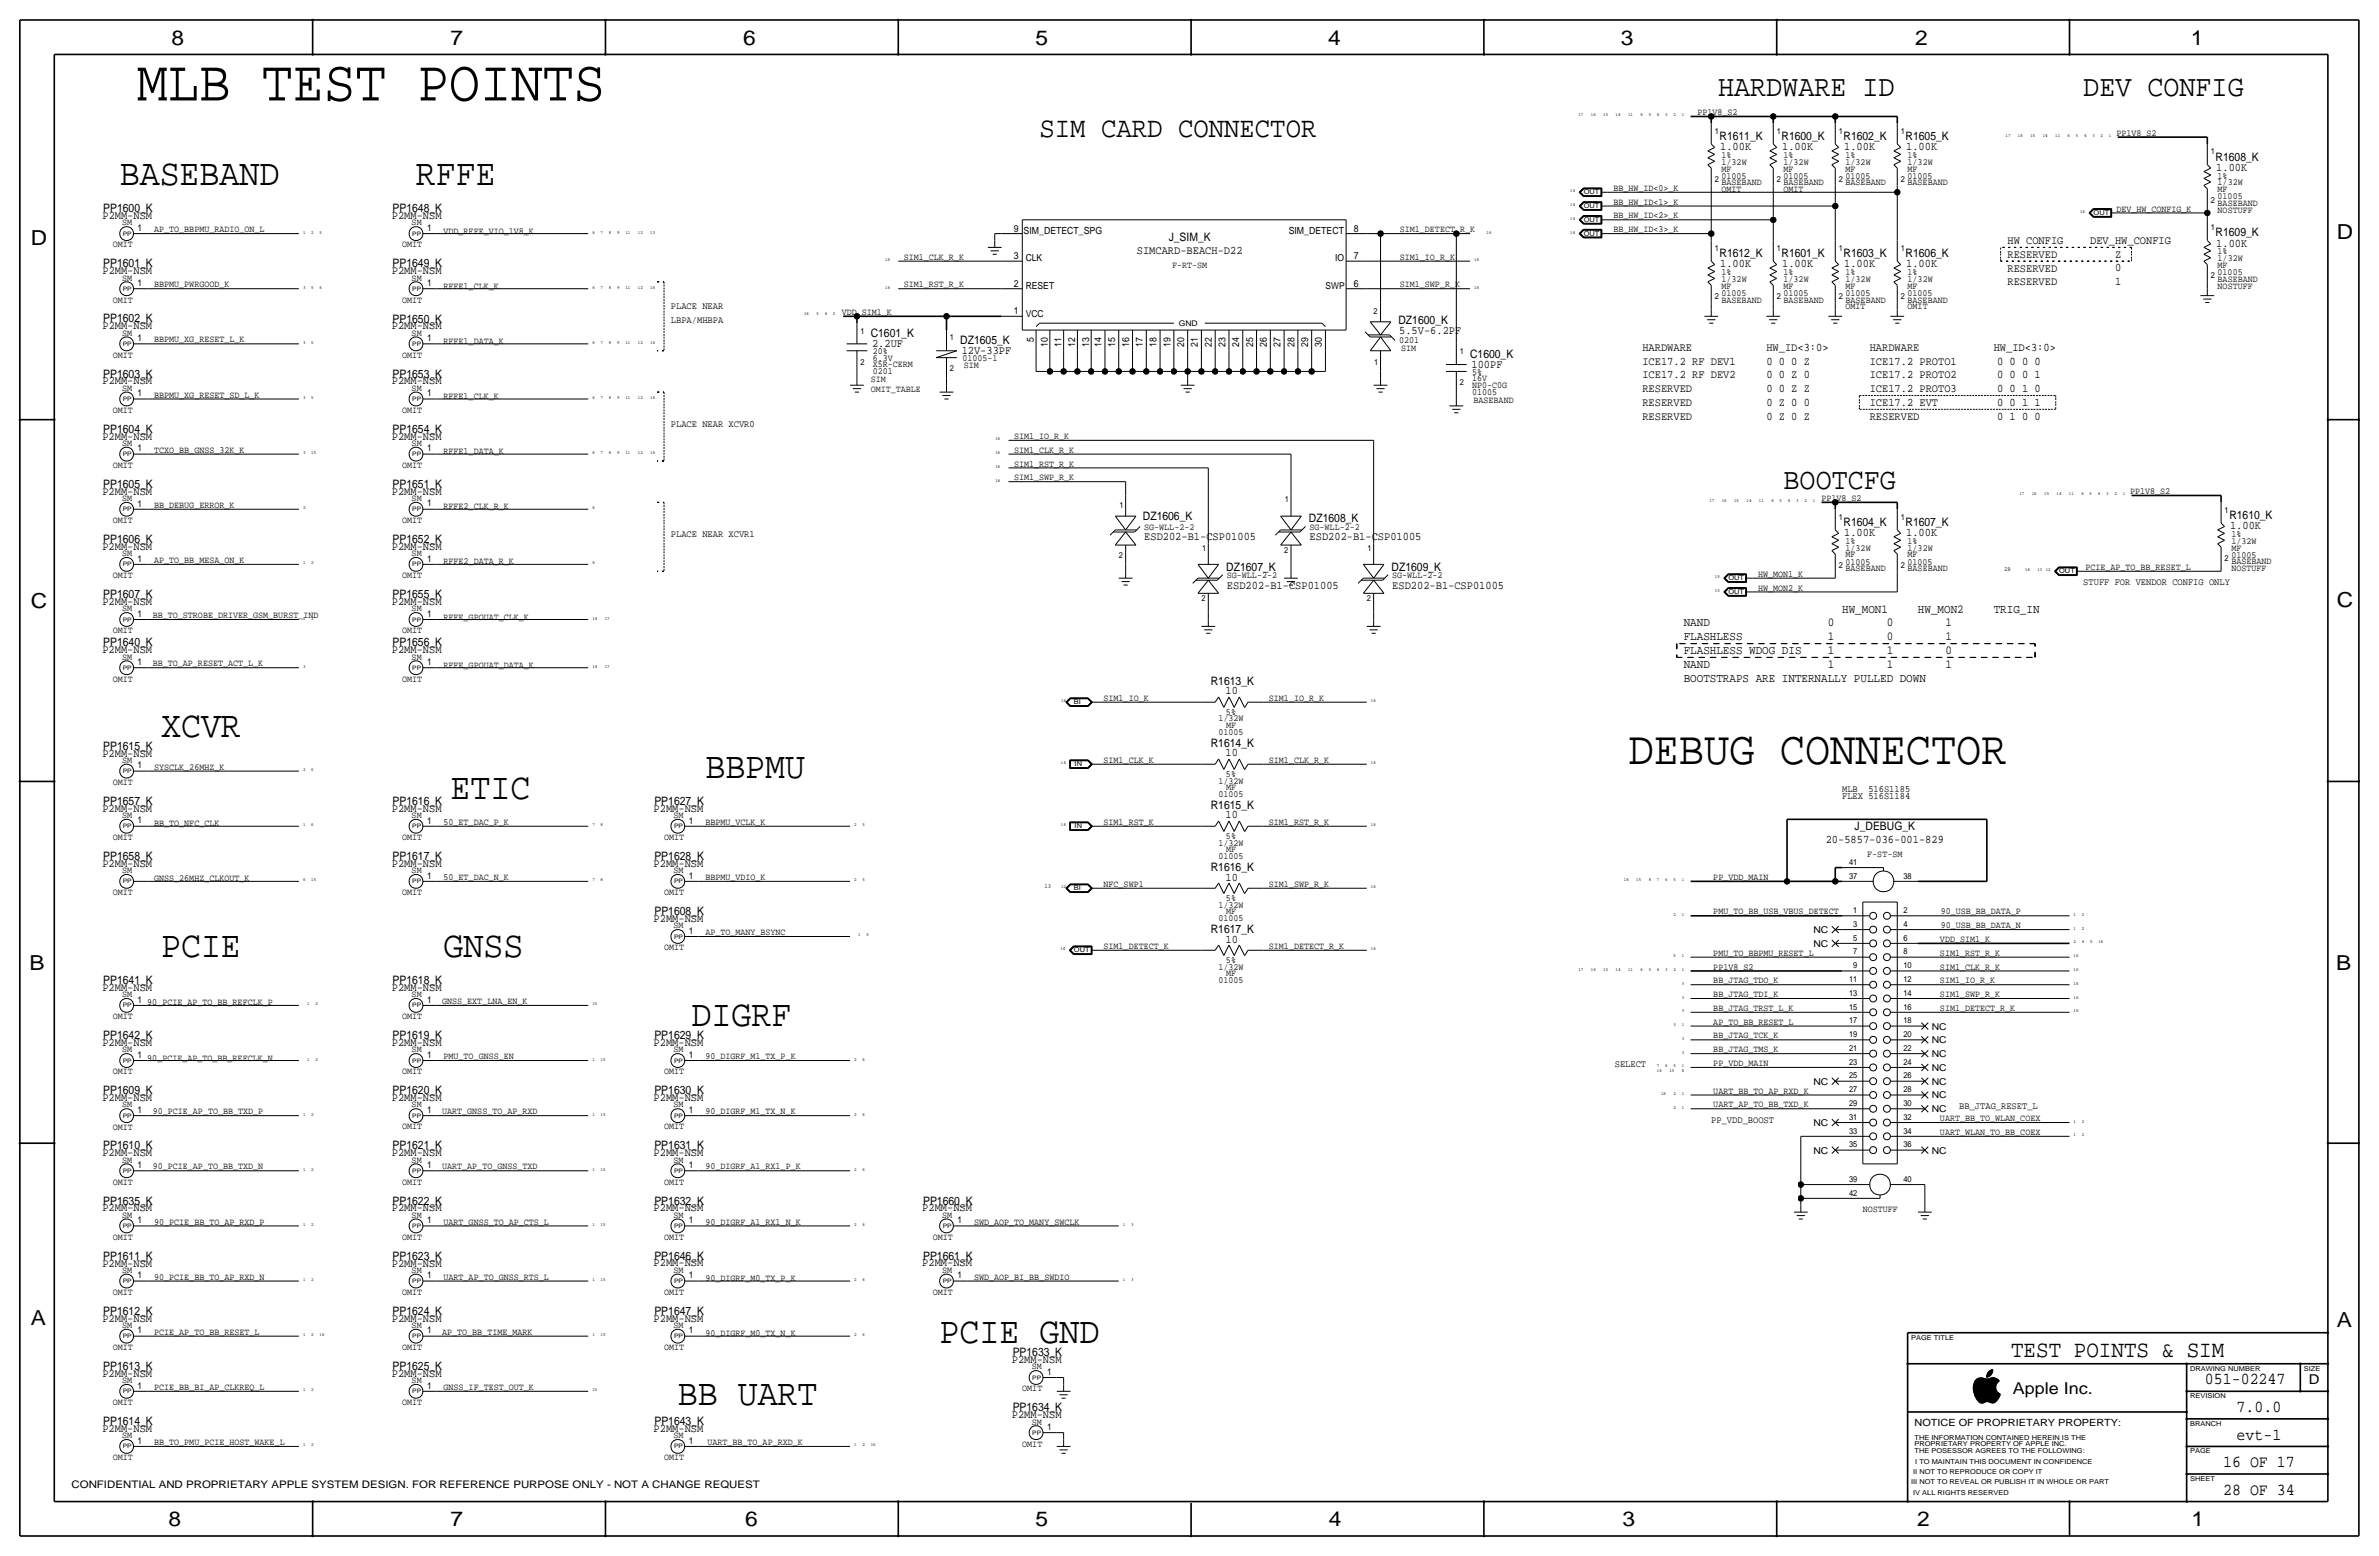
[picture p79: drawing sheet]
<svg xmlns="http://www.w3.org/2000/svg" width="877mm" height="574mm" viewBox="0 0 877 574" stroke-linecap="round" stroke-linejoin="round" font-family="sans-serif">
<defs><g id="words">
<text font-size="21.5" x="50.4" y="37">MLB TEST POINTS</text>
<text font-size="17.4" x="600.4" y="281.7">DEBUG CONNECTOR</text>
<g font-size="13.8">
<text x="44.1" y="68.3">BASEBAND</text>
<text x="153.4" y="68.3">RFFE</text>
<text x="59.4" y="271.5">XCVR</text>
<text x="260" y="286.8">BBPMU</text>
<text x="166.1" y="294.4">ETIC</text>
<text x="59.4" y="352.8">PCIE</text>
<text x="163.5" y="352.8">GNSS</text>
<text x="255" y="378.2">DIGRF</text>
<text x="346.4" y="495">PCIE GND</text>
<text x="249.9" y="517.9">BB UART</text>
</g>
<g font-size="11.1">
<text x="633.4" y="35.3">HARDWARE ID</text>
<text x="768" y="35.3">DEV CONFIG</text>
<text x="657.6" y="180.1">BOOTCFG</text>
</g>
<text font-size="10.6" x="383.2" y="50.5">SIM CARD CONNECTOR</text>
<text font-size="8.6" x="741.4" y="500.1">TEST POINTS &amp; SIM</text>
<g font-size="7.6">
<text x="63.2" y="16.5">8</text>
<text x="166.1" y="16.5">7</text>
<text x="274" y="16.5">6</text>
<text x="381.7" y="16.5">5</text>
<text x="489.7" y="16.5">4</text>
<text x="597.6" y="16.5">3</text>
<text x="706.1" y="16.5">2</text>
<text x="807.7" y="16.5">1</text>
<text x="861.5" y="88.1">D</text>
<text x="11.4" y="90.4">D</text>
<text x="11.4" y="224.3">C</text>
<text x="861.5" y="223.8">C</text>
<text x="10.8" y="357.6">B</text>
<text x="861.3" y="357.4">B</text>
<text x="11.3" y="488.4">A</text>
<text x="861.5" y="489.2">A</text>
<text x="62.2" y="562.6">8</text>
<text x="166" y="562.6">7</text>
<text x="274.8" y="562.6">6</text>
<text x="381.7" y="562.6">5</text>
<text x="489.9" y="562.6">4</text>
<text x="598.1" y="562.6">3</text>
<text x="706.8" y="562.6">2</text>
<text x="807.9" y="562.6">1</text>
</g>
<g font-size="6.2">
<text x="812.9" y="510.3">051-02247</text>
<text x="824.6" y="520.4">7.0.0</text>
<text x="824.6" y="530.6">evt-1</text>
<text x="819.6" y="540.8">16 OF 17</text>
<text x="819.6" y="550.9">28 OF 34</text>
</g>
<text font-size="6" x="742.1" y="513.9">Apple Inc.</text>
<text font-size="5" x="851.2" y="510.3">D</text>
<g font-size="4.5">
<text x="679.1" y="225.8">HW_MON1</text>
<text x="707.1" y="225.8">HW_MON2</text>
<text x="735" y="225.8">TRIG_IN</text>
<text x="620.7" y="230.9">NAND</text>
<text x="673.8" y="230.9">0</text>
<text x="695.6" y="230.9">0</text>
<text x="717.3" y="230.9">1</text>
<text x="620.7" y="236">FLASHLESS</text>
<text x="673.8" y="236">1</text>
<text x="695.6" y="236">0</text>
<text x="717.3" y="236">1</text>
<text x="620.7" y="241">FLASHLESS WDOG DIS</text>
<text x="673.8" y="241">1</text>
<text x="695.6" y="241">1</text>
<text x="717.3" y="241">0</text>
<text x="620.7" y="251.2">BOOTSTRAPS ARE INTERNALLY PULLED DOWN</text>
<text x="620.7" y="246.1">NAND</text>
<text x="673.8" y="246.1">1</text>
<text x="695.6" y="246.1">1</text>
<text x="717.3" y="246.1">1</text>
</g>
<g font-size="4.3">
<text x="633.9" y="51.6">R1611_K</text>
<text x="656.8" y="51.6">R1600_K</text>
<text x="679.7" y="51.6">R1602_K</text>
<text x="702.5" y="51.6">R1605_K</text>
<text x="634.2" y="55.3">1.00K</text>
<text x="657" y="55.3">1.00K</text>
<text x="679.9" y="55.3">1.00K</text>
<text x="702.8" y="55.3">1.00K</text>
<text x="816.8" y="59.2">R1608_K</text>
<text x="817.1" y="62.9">1.00K</text>
<text x="37.8" y="80.7">P2MM-NSM</text>
<text x="38.1" y="78.2">PP1600_K</text>
<text x="144.5" y="80.7">P2MM-NSM</text>
<text x="144.7" y="78.2">PP1648_K</text>
<text x="430.9" y="88.7">J_SIM_K</text>
<text x="740.1" y="89.9">HW CONFIG</text>
<text x="770.6" y="89.9">DEV_HW_CONFIG</text>
<text x="816.8" y="87.1">R1609_K</text>
<text x="419.1" y="93.7">SIMCARD-BEACH-D22</text>
<text x="633.9" y="94.7">R1612_K</text>
<text x="656.8" y="94.7">R1601_K</text>
<text x="679.7" y="94.7">R1603_K</text>
<text x="702.5" y="94.7">R1606_K</text>
<text x="740.1" y="95">RESERVED</text>
<text x="779.8" y="95">Z</text>
<text x="817.1" y="90.9">1.00K</text>
<text x="37.8" y="101">P2MM-NSM</text>
<text x="38.1" y="98.5">PP1601_K</text>
<text x="144.5" y="101">P2MM-NSM</text>
<text x="144.7" y="98.6">PP1649_K</text>
<text x="634.2" y="98.5">1.00K</text>
<text x="657" y="98.5">1.00K</text>
<text x="679.9" y="98.5">1.00K</text>
<text x="702.8" y="98.5">1.00K</text>
<text x="740.1" y="100.1">RESERVED</text>
<text x="779.8" y="100.1">0</text>
<text x="740.1" y="105.2">RESERVED</text>
<text x="779.8" y="105.2">1</text>
<text x="38.1" y="118.8">PP1602_K</text>
<text x="144.7" y="118.9">PP1650_K</text>
<text x="515.6" y="119.4">DZ1600_K</text>
<text x="37.8" y="121.4">P2MM-NSM</text>
<text x="144.5" y="121.4">P2MM-NSM</text>
<text x="321" y="124.2">C1601_K</text>
<text x="515.8" y="123.2">5.5V-6.2PF</text>
<text x="321.5" y="128">2.2UF</text>
<text x="354" y="126.7">DZ1605_K</text>
<text x="354.5" y="130.5">12V-33PF</text>
<text x="542" y="131.8">C1600_K</text>
<text x="605.5" y="129.3">HARDWARE</text>
<text x="651.2" y="129.3">HW_ID&lt;3:0&gt;</text>
<text x="689.3" y="129.3">HARDWARE</text>
<text x="735" y="129.3">HW_ID&lt;3:0&gt;</text>
<text x="542.5" y="135.6">100PF</text>
<text x="605.5" y="134.4">ICE17.2 RF DEV1</text>
<text x="651.2" y="134.4">0 0 0 Z</text>
<text x="689.3" y="134.4">ICE17.2 PROTO1</text>
<text x="736.3" y="134.4">0 0 0 0</text>
<text x="37.8" y="141.7">P2MM-NSM</text>
<text x="38.1" y="139.2">PP1603_K</text>
<text x="144.5" y="141.7">P2MM-NSM</text>
<text x="144.7" y="139.2">PP1653_K</text>
<text x="605.5" y="139.4">ICE17.2 RF DEV2</text>
<text x="651.2" y="139.4">0 0 Z 0</text>
<text x="689.3" y="139.5">ICE17.2 PROTO2</text>
<text x="736.3" y="139.4">0 0 0 1</text>
<text x="605.5" y="144.5">RESERVED</text>
<text x="605.5" y="149.6">RESERVED</text>
<text x="651.2" y="144.5">0 0 Z Z</text>
<text x="651.2" y="149.6">0 Z 0 0</text>
<text x="689.3" y="149.6">ICE17.2 EVT</text>
<text x="689.3" y="144.5">ICE17.2 PROTO3</text>
<text x="736.3" y="144.5">0 0 1 0</text>
<text x="736.3" y="149.6">0 0 1 1</text>
<text x="605.5" y="154.7">RESERVED</text>
<text x="651.2" y="154.7">0 Z 0 Z</text>
<text x="689.3" y="154.7">RESERVED</text>
<text x="736.3" y="154.7">0 1 0 0</text>
<text x="38.1" y="159.5">PP1604_K</text>
<text x="144.7" y="159.5">PP1654_K</text>
<text x="37.8" y="162">P2MM-NSM</text>
<text x="144.4" y="162">P2MM-NSM</text>
<text x="38.1" y="179.8">PP1605_K</text>
<text x="144.7" y="179.8">PP1651_K</text>
<text x="37.8" y="182.4">P2MM-NSM</text>
<text x="144.4" y="182.3">P2MM-NSM</text>
<text x="421.3" y="191.5">DZ1606_K</text>
<text x="821.9" y="191.2">R1610_K</text>
<text x="482.6" y="192.5">DZ1608_K</text>
<text x="679.7" y="193.8">R1604_K</text>
<text x="679.9" y="197.5">1.00K</text>
<text x="702.5" y="193.8">R1607_K</text>
<text x="702.8" y="197.5">1.00K</text>
<text x="822.1" y="195">1.00K</text>
<text x="37.8" y="202.7">P2MM-NSM</text>
<text x="38.1" y="200.1">PP1606_K</text>
<text x="144.4" y="202.6">P2MM-NSM</text>
<text x="144.7" y="200.2">PP1652_K</text>
<text x="421.8" y="199.2">ESD202-B1-CSP01005</text>
<text x="482.8" y="199.2">ESD202-B1-CSP01005</text>
<text x="452.1" y="210.3">DZ1607_K</text>
<text x="513" y="210.3">DZ1609_K</text>
<text x="38.1" y="220.5">PP1607_K</text>
<text x="144.7" y="220.5">PP1655_K</text>
<text x="452.3" y="217">ESD202-B1-CSP01005</text>
<text x="513.3" y="217">ESD202-B1-CSP01005</text>
<text x="37.8" y="223">P2MM-NSM</text>
<text x="144.4" y="223">P2MM-NSM</text>
<text x="38.1" y="238.3">PP1640_K</text>
<text x="144.7" y="238.2">PP1656_K</text>
<text x="37.8" y="240.8">P2MM-NSM</text>
<text x="144.4" y="240.7">P2MM-NSM</text>
<text x="446.4" y="252.5">R1613_K</text>
<text x="451.8" y="256">10</text>
<text x="446.4" y="275.3">R1614_K</text>
<text x="37.8" y="278.9">P2MM-NSM</text>
<text x="38.1" y="276.3">PP1615_K</text>
<text x="451.8" y="278.8">10</text>
<text x="37.8" y="299.2">P2MM-NSM</text>
<text x="38.1" y="296.7">PP1657_K</text>
<text x="144.4" y="299.2">P2MM-NSM</text>
<text x="144.7" y="296.6">PP1616_K</text>
<text x="241" y="299.2">P2MM-NSM</text>
<text x="241.3" y="296.7">PP1627_K</text>
<text x="446.4" y="298.2">R1615_K</text>
<text x="451.8" y="301.7">10</text>
<text x="683.7" y="305.8">J_DEBUG_K</text>
<text x="673.1" y="310.8">20-5857-036-001-829</text>
<text x="38.1" y="317">PP1658_K</text>
<text x="144.7" y="317">PP1617_K</text>
<text x="241.3" y="317">PP1628_K</text>
<text x="37.8" y="319.5">P2MM-NSM</text>
<text x="144.4" y="319.5">P2MM-NSM</text>
<text x="241" y="319.5">P2MM-NSM</text>
<text x="446.4" y="321.1">R1616_K</text>
<text x="451.8" y="324.6">10</text>
<text x="241" y="339.8">P2MM-NSM</text>
<text x="241.3" y="337.3">PP1608_K</text>
<text x="446.4" y="343.9">R1617_K</text>
<text x="451.8" y="347.4">10</text>
<text x="37.8" y="365.2">P2MM-NSM</text>
<text x="38.1" y="362.7">PP1641_K</text>
<text x="144.4" y="365.2">P2MM-NSM</text>
<text x="144.7" y="362.7">PP1618_K</text>
<text x="38.1" y="383">PP1642_K</text>
<text x="144.7" y="383">PP1619_K</text>
<text x="241.3" y="383">PP1629_K</text>
<text x="37.8" y="385.6">P2MM-NSM</text>
<text x="144.4" y="385.5">P2MM-NSM</text>
<text x="241" y="385.5">P2MM-NSM</text>
<text x="37.8" y="405.9">P2MM-NSM</text>
<text x="38.1" y="403.4">PP1609_K</text>
<text x="144.4" y="405.9">P2MM-NSM</text>
<text x="144.7" y="403.3">PP1620_K</text>
<text x="241" y="405.9">P2MM-NSM</text>
<text x="241.3" y="403.3">PP1630_K</text>
<text x="38.1" y="423.7">PP1610_K</text>
<text x="144.7" y="423.7">PP1621_K</text>
<text x="241.3" y="423.7">PP1631_K</text>
<text x="37.8" y="426.2">P2MM-NSM</text>
<text x="144.4" y="426.2">P2MM-NSM</text>
<text x="241" y="426.2">P2MM-NSM</text>
<text x="144.7" y="444">PP1622_K</text>
<text x="241.3" y="444">PP1632_K</text>
<text x="340.3" y="444">PP1660_K</text>
<text x="37.8" y="446.5">P2MM-NSM</text>
<text x="38.1" y="444">PP1635_K</text>
<text x="144.4" y="446.5">P2MM-NSM</text>
<text x="241" y="446.5">P2MM-NSM</text>
<text x="340" y="446.5">P2MM-NSM</text>
<text x="37.8" y="466.8">P2MM-NSM</text>
<text x="38.1" y="464.3">PP1611_K</text>
<text x="144.4" y="466.8">P2MM-NSM</text>
<text x="144.7" y="464.3">PP1623_K</text>
<text x="241" y="466.8">P2MM-NSM</text>
<text x="241.3" y="464.3">PP1646_K</text>
<text x="340" y="466.8">P2MM-NSM</text>
<text x="340.3" y="464.3">PP1661_K</text>
<text x="38.1" y="484.6">PP1612_K</text>
<text x="144.7" y="484.6">PP1624_K</text>
<text x="241.3" y="484.6">PP1647_K</text>
<text x="37.8" y="487.2">P2MM-NSM</text>
<text x="144.4" y="487.1">P2MM-NSM</text>
<text x="241" y="487.1">P2MM-NSM</text>
<text x="373" y="502.4">P2MM-NSM</text>
<text x="373.3" y="499.9">PP1633_K</text>
<text x="37.8" y="507.5">P2MM-NSM</text>
<text x="38.1" y="504.9">PP1613_K</text>
<text x="144.4" y="507.5">P2MM-NSM</text>
<text x="144.7" y="504.9">PP1625_K</text>
<text x="373.3" y="520.2">PP1634_K</text>
<text x="37.8" y="527.8">P2MM-NSM</text>
<text x="38.1" y="525.2">PP1614_K</text>
<text x="241" y="527.8">P2MM-NSM</text>
<text x="241.3" y="525.3">PP1643_K</text>
<text x="373" y="522.7">P2MM-NSM</text>
</g>
<text font-size="3.8" x="26.4" y="548.4">CONFIDENTIAL AND PROPRIETARY APPLE SYSTEM DESIGN. FOR REFERENCE PURPOSE ONLY - NOT A CHANGE REQUEST</text>
<text font-size="3.7" x="705.8" y="525.5">NOTICE OF PROPRIETARY PROPERTY:</text>
<g font-size="3.6">
<text x="373.8" y="85.3">9</text>
<text x="377.4" y="86.1">SIM_DETECT_SPG</text>
<text x="475.1" y="86.1">SIM_DETECT</text>
<text x="499.1" y="85.3">8</text>
<text x="373.8" y="95.5">3</text>
<text x="499.1" y="95.5">7</text>
<text x="373.8" y="105.7">2</text>
<text x="499.1" y="105.7">6</text>
<text x="247.3" y="114">PLACE NEAR</text>
<text x="247.3" y="119.1">LBPA/MHBPA</text>
<text x="373.8" y="115.8">1</text>
<text x="381.2" y="126" transform="rotate(-90 381.2 126)">5</text>
<text x="386.3" y="127.8" transform="rotate(-90 386.3 127.8)">10</text>
<text x="391.3" y="127.8" transform="rotate(-90 391.3 127.8)">11</text>
<text x="396.4" y="127.8" transform="rotate(-90 396.4 127.8)">12</text>
<text x="401.5" y="127.8" transform="rotate(-90 401.5 127.8)">13</text>
<text x="406.1" y="127.8" transform="rotate(-90 406.1 127.8)">14</text>
<text x="411.2" y="127.8" transform="rotate(-90 411.2 127.8)">15</text>
<text x="416.2" y="127.8" transform="rotate(-90 416.2 127.8)">16</text>
<text x="421.3" y="127.8" transform="rotate(-90 421.3 127.8)">17</text>
<text x="426.4" y="127.8" transform="rotate(-90 426.4 127.8)">18</text>
<text x="431.5" y="127.8" transform="rotate(-90 431.5 127.8)">19</text>
<text x="436.6" y="127.8" transform="rotate(-90 436.6 127.8)">20</text>
<text x="441.6" y="127.8" transform="rotate(-90 441.6 127.8)">21</text>
<text x="446.7" y="127.8" transform="rotate(-90 446.7 127.8)">22</text>
<text x="451.8" y="127.8" transform="rotate(-90 451.8 127.8)">23</text>
<text x="456.9" y="127.8" transform="rotate(-90 456.9 127.8)">24</text>
<text x="462" y="127.8" transform="rotate(-90 462 127.8)">25</text>
<text x="467.1" y="127.8" transform="rotate(-90 467.1 127.8)">26</text>
<text x="472.1" y="127.8" transform="rotate(-90 472.1 127.8)">27</text>
<text x="477.2" y="127.8" transform="rotate(-90 477.2 127.8)">28</text>
<text x="482.3" y="127.8" transform="rotate(-90 482.3 127.8)">29</text>
<text x="487.4" y="127.8" transform="rotate(-90 487.4 127.8)">30</text>
<text x="247.3" y="157.2">PLACE NEAR XCVR0</text>
<text x="247.3" y="197.9">PLACE NEAR XCVR1</text>
<text x="768" y="215.6">STUFF FOR VENDOR CONFIG ONLY</text>
<text x="679.1" y="291.8">MLB</text>
<text x="688.8" y="291.8">516S1185</text>
<text x="679.1" y="294.4">FLEX 516S1184</text>
<text x="595.3" y="393.4">SELECT</text>
<text x="630.9" y="413.8">PP_VDD_BOOST</text>
<text x="722.3" y="408.7">BB_JTAG_RESET_L</text>
</g>
<g font-size="3.5">
<text x="625.8" y="42.4">PP1V8_S2</text>
<text x="780.2" y="50">PP1V8_S2</text>
<text x="634.7" y="58.2">1%</text>
<text x="657.5" y="58.2">1%</text>
<text x="680.4" y="58.2">1%</text>
<text x="703.3" y="58.2">1%</text>
<text x="634.7" y="65.8">01005</text>
<text x="634.7" y="60.7">1/32W</text>
<text x="634.7" y="63.2">MF</text>
<text x="657.5" y="65.8">01005</text>
<text x="657.6" y="60.7">1/32W</text>
<text x="657.6" y="63.2">MF</text>
<text x="680.4" y="65.8">01005</text>
<text x="680.4" y="60.7">1/32W</text>
<text x="680.4" y="63.2">MF</text>
<text x="703.3" y="65.8">01005</text>
<text x="703.3" y="60.7">1/32W</text>
<text x="703.3" y="63.2">MF</text>
<text x="817.6" y="65.8">1%</text>
<text x="594.8" y="70.4">BB_HW_ID&lt;0&gt;_K</text>
<text x="634.7" y="68.4">BASEBAND</text>
<text x="634.7" y="70.9">OMIT</text>
<text x="657.6" y="68.4">BASEBAND</text>
<text x="657.6" y="70.9">OMIT</text>
<text x="680.4" y="68.4">BASEBAND</text>
<text x="703.3" y="68.4">BASEBAND</text>
<text x="817.6" y="68.3">1/32W</text>
<text x="817.6" y="70.9">MF</text>
<text x="594.8" y="75.4">BB_HW_ID&lt;1&gt;_K</text>
<text x="780.2" y="78">DEV_HW_CONFIG_K</text>
<text x="817.6" y="73.5">01005</text>
<text x="817.6" y="76">BASEBAND</text>
<text x="45.1" y="83.1">SM</text>
<text x="151.8" y="83.1">SM</text>
<text x="594.8" y="80.5">BB_HW_ID&lt;2&gt;_K</text>
<text x="817.6" y="78.5">NOSTUFF</text>
<text x="50.7" y="85.1">1</text>
<text x="56.8" y="85.6">AP_TO_BBPMU_RADIO_ON_L</text>
<text x="157.4" y="85.1">1</text>
<text x="163.5" y="86.1">VDD_RFFE_VIO_1V8_K</text>
<text x="516.1" y="85.6">SIM1_DETECT_R_K</text>
<text x="594.8" y="85.6">BB_HW_ID&lt;3&gt;_K</text>
<text x="41.6" y="91.2">OMIT</text>
<text x="148.3" y="91.2">OMIT</text>
<text x="333.2" y="95.8">SIM1_CLK_R_K</text>
<text x="516.1" y="95.8">SIM1_IO_R_K</text>
<text x="817.6" y="93.8">1%</text>
<text x="378.2" y="96.3">CLK</text>
<text x="432.1" y="98.9">F-RT-SM</text>
<text x="492.2" y="96.3">IO</text>
<text x="634.7" y="101.4">1%</text>
<text x="657.5" y="101.4">1%</text>
<text x="680.4" y="101.4">1%</text>
<text x="703.3" y="101.4">1%</text>
<text x="817.6" y="101.4">01005</text>
<text x="817.6" y="96.3">1/32W</text>
<text x="817.6" y="98.8">MF</text>
<text x="45.1" y="103.4">SM</text>
<text x="50.7" y="105.4">1</text>
<text x="56.8" y="105.9">BBPMU_PWRGOOD_K</text>
<text x="151.8" y="103.4">SM</text>
<text x="157.4" y="105.4">1</text>
<text x="163.5" y="106.4">RFFE1_CLK_K</text>
<text x="333.2" y="105.9">SIM1_RST_R_K</text>
<text x="378.2" y="106.4">RESET</text>
<text x="488.7" y="106.4">SWP</text>
<text x="516.1" y="105.9">SIM1_SWP_R_K</text>
<text x="634.7" y="103.9">1/32W</text>
<text x="634.7" y="106.4">MF</text>
<text x="657.6" y="103.9">1/32W</text>
<text x="657.6" y="106.4">MF</text>
<text x="680.4" y="103.9">1/32W</text>
<text x="680.4" y="106.4">MF</text>
<text x="703.3" y="103.9">1/32W</text>
<text x="703.3" y="106.4">MF</text>
<text x="817.6" y="103.9">BASEBAND</text>
<text x="817.6" y="106.5">NOSTUFF</text>
<text x="41.6" y="111.5">OMIT</text>
<text x="148.3" y="111.5">OMIT</text>
<text x="634.7" y="109">01005</text>
<text x="634.7" y="111.5">BASEBAND</text>
<text x="657.5" y="109">01005</text>
<text x="657.6" y="111.5">BASEBAND</text>
<text x="680.4" y="109">01005</text>
<text x="680.4" y="111.5">BASEBAND</text>
<text x="703.3" y="109">01005</text>
<text x="703.3" y="111.5">BASEBAND</text>
<text x="310.3" y="116.1">VDD_SIM1_K</text>
<text x="378.2" y="116.8">VCC</text>
<text x="680.4" y="114.1">OMIT</text>
<text x="703.3" y="114.1">OMIT</text>
<text x="45.1" y="123.7">SM</text>
<text x="50.7" y="125.8">1</text>
<text x="151.8" y="123.7">SM</text>
<text x="157.4" y="125.7">1</text>
<text x="41.6" y="131.9">OMIT</text>
<text x="56.8" y="126.2">BBPMU_XG_RESET_L_K</text>
<text x="148.3" y="131.9">OMIT</text>
<text x="163.5" y="126.7">RFFE1_DATA_K</text>
<text x="321.8" y="130.6">20%</text>
<text x="515.8" y="126.5">0201</text>
<text x="516.6" y="129.3">SIM</text>
<text x="321.8" y="132.9">6.3V</text>
<text x="321.8" y="135.4">X5R-CERM</text>
<text x="321.8" y="138">0201</text>
<text x="354.8" y="132.9">01005-1</text>
<text x="355.3" y="135.7">SIM</text>
<text x="321" y="140.7">SIM</text>
<text x="542.7" y="140.5">16V</text>
<text x="542.7" y="138.2">5%</text>
<text x="542.7" y="143">NP0-C0G</text>
<text x="45.1" y="144.1">SM</text>
<text x="50.7" y="146.1">1</text>
<text x="56.8" y="146.6">BBPMU_XG_RESET_SD_L_K</text>
<text x="151.8" y="144.1">SM</text>
<text x="157.4" y="146.1">1</text>
<text x="163.5" y="147.1">RFFE1_CLK_K</text>
<text x="321" y="144.6">OMIT_TABLE</text>
<text x="542.7" y="145.6">01005</text>
<text x="543.3" y="148.4">BASEBAND</text>
<text x="41.6" y="152.2">OMIT</text>
<text x="148.3" y="152.2">OMIT</text>
<text x="373.8" y="161.8">SIM1_IO_R_K</text>
<text x="45.1" y="164.4">SM</text>
<text x="50.7" y="166.4">1</text>
<text x="56.8" y="166.9">TCXO_BB_GNSS_32K_K</text>
<text x="151.8" y="164.4">SM</text>
<text x="157.4" y="166.4">1</text>
<text x="163.5" y="167.4">RFFE1_DATA_K</text>
<text x="373.8" y="166.9">SIM1_CLK_R_K</text>
<text x="41.6" y="172.5">OMIT</text>
<text x="148.3" y="172.5">OMIT</text>
<text x="373.8" y="172">SIM1_RST_R_K</text>
<text x="373.8" y="177">SIM1_SWP_R_K</text>
<text x="45.1" y="184.7">SM</text>
<text x="151.8" y="184.7">SM</text>
<text x="671.5" y="184.7">PP1V8_S2</text>
<text x="785.3" y="182.1">PP1V8_S2</text>
<text x="50.7" y="186.7">1</text>
<text x="56.8" y="187.2">BB_DEBUG_ERROR_K</text>
<text x="157.4" y="186.7">1</text>
<text x="163.5" y="187.7">RFFE2_CLK_R_K</text>
<text x="41.6" y="192.9">OMIT</text>
<text x="148.3" y="192.8">OMIT</text>
<text x="421.8" y="195.4">SG-WLL-2-2</text>
<text x="482.8" y="195.4">SG-WLL-2-2</text>
<text x="822.6" y="197.9">1%</text>
<text x="680.4" y="200.5">1%</text>
<text x="680.4" y="202.9">1/32W</text>
<text x="703.3" y="200.5">1%</text>
<text x="703.3" y="202.9">1/32W</text>
<text x="822.7" y="200.4">1/32W</text>
<text x="822.7" y="202.9">MF</text>
<text x="45.1" y="205">SM</text>
<text x="50.7" y="207">1</text>
<text x="56.8" y="207.5">AP_TO_BB_MESA_ON_K</text>
<text x="151.8" y="205">SM</text>
<text x="157.4" y="207">1</text>
<text x="163.5" y="208">RFFE2_DATA_R_K</text>
<text x="680.4" y="208.1">01005</text>
<text x="680.4" y="205.5">MF</text>
<text x="703.3" y="208.1">01005</text>
<text x="703.3" y="205.5">MF</text>
<text x="822.6" y="205.5">01005</text>
<text x="822.7" y="208.1">BASEBAND</text>
<text x="41.6" y="213.2">OMIT</text>
<text x="148.3" y="213.1">OMIT</text>
<text x="452.3" y="213.2">SG-WLL-2-2</text>
<text x="513.3" y="213.2">SG-WLL-2-2</text>
<text x="648.2" y="212.6">HW_MON1_K</text>
<text x="680.4" y="210.6">BASEBAND</text>
<text x="703.3" y="210.6">BASEBAND</text>
<text x="768.8" y="210.1">PCIE_AP_TO_BB_RESET_L</text>
<text x="822.7" y="210.6">NOSTUFF</text>
<text x="648.2" y="217.7">HW_MON2_K</text>
<text x="45.1" y="225.3">SM</text>
<text x="50.7" y="227.3">1</text>
<text x="56.3" y="227.8">BB_TO_STROBE_DRIVER_GSM_BURST_IND</text>
<text x="151.8" y="225.3">SM</text>
<text x="157.4" y="227.3">1</text>
<text x="41.6" y="233.5">OMIT</text>
<text x="148.3" y="233.4">OMIT</text>
<text x="163.5" y="228.3">RFFE_GPOUAT_CLK_K</text>
<text x="45.1" y="243.1">SM</text>
<text x="50.7" y="245.1">1</text>
<text x="56.3" y="245.6">BB_TO_AP_RESET_ACT_L_K</text>
<text x="151.8" y="243.1">SM</text>
<text x="157.4" y="245.1">1</text>
<text x="41.6" y="251.3">OMIT</text>
<text x="148.3" y="251.2">OMIT</text>
<text x="163.5" y="246.1">RFFE_GPOUAT_DATA_K</text>
<text x="406.9" y="258.3">SIM1_IO_K</text>
<text x="452" y="263.4">5%</text>
<text x="467.8" y="258.3">SIM1_IO_R_K</text>
<text x="449.2" y="265.9">1/32W</text>
<text x="452" y="268.5">MF</text>
<text x="449.2" y="271.1">01005</text>
<text x="45.1" y="281.2">SM</text>
<text x="406.9" y="281.2">SIM1_CLK_K</text>
<text x="467.8" y="281.2">SIM1_CLK_R_K</text>
<text x="50.7" y="283.2">1</text>
<text x="56.8" y="283.7">SYSCLK_26MHZ_K</text>
<text x="452" y="286.3">5%</text>
<text x="41.6" y="289.4">OMIT</text>
<text x="449.2" y="293.9">01005</text>
<text x="449.2" y="288.8">1/32W</text>
<text x="452" y="291.3">MF</text>
<text x="45.1" y="301.5">SM</text>
<text x="50.7" y="303.5">1</text>
<text x="56.8" y="304.5">BB_TO_NFC_CLK</text>
<text x="151.8" y="301.5">SM</text>
<text x="157.4" y="303.5">1</text>
<text x="163.5" y="304">50_ET_DAC_P_K</text>
<text x="248.3" y="301.5">SM</text>
<text x="253.9" y="303.5">1</text>
<text x="260" y="304">BBPMU_VCLK_K</text>
<text x="406.9" y="304">SIM1_RST_K</text>
<text x="467.8" y="304">SIM1_RST_R_K</text>
<text x="41.6" y="309.7">OMIT</text>
<text x="148.3" y="309.6">OMIT</text>
<text x="244.8" y="309.7">OMIT</text>
<text x="449.2" y="311.7">1/32W</text>
<text x="452" y="309.2">5%</text>
<text x="449.2" y="316.8">01005</text>
<text x="452" y="314.2">MF</text>
<text x="688.4" y="316">F-ST-SM</text>
<text x="45.1" y="321.8">SM</text>
<text x="151.8" y="321.9">SM</text>
<text x="157.4" y="323.9">1</text>
<text x="248.3" y="321.9">SM</text>
<text x="253.9" y="323.9">1</text>
<text x="56.8" y="324.9">GNSS_26MHZ_CLKOUT_K</text>
<text x="148.3" y="330">OMIT</text>
<text x="163.5" y="324.4">50_ET_DAC_N_K</text>
<text x="244.8" y="330">OMIT</text>
<text x="260" y="324.4">BBPMU_VDIO_K</text>
<text x="406.9" y="326.9">NFC_SWP1</text>
<text x="467.8" y="326.9">SIM1_SWP_R_K</text>
<text x="631.6" y="324.4">PP_VDD_MAIN</text>
<text x="41.6" y="330">OMIT</text>
<text x="449.2" y="334.5">1/32W</text>
<text x="452" y="332">5%</text>
<text x="449.2" y="339.6">01005</text>
<text x="452" y="337.1">MF</text>
<text x="631.6" y="337.1">PMU_TO_BB_USB_VBUS_DETECT</text>
<text x="715.5" y="337.1">90_USB_BB_DATA_P</text>
<text x="248.3" y="342.2">SM</text>
<text x="253.9" y="344.2">1</text>
<text x="260" y="344.7">AP_TO_MANY_BSYNC</text>
<text x="668.5" y="343.9">NC</text>
<text x="715.2" y="347.2">VDD_SIM1_K</text>
<text x="715.5" y="342.1">90_USB_BB_DATA_N</text>
<text x="244.8" y="350.3">OMIT</text>
<text x="406.9" y="349.8">SIM1_DETECT_K</text>
<text x="467.8" y="349.8">SIM1_DETECT_R_K</text>
<text x="631.6" y="352.3">PMU_TO_BBPMU_RESET_L</text>
<text x="668.5" y="349">NC</text>
<text x="715.2" y="352.3">SIM1_RST_R_K</text>
<text x="449.2" y="357.4">1/32W</text>
<text x="452" y="354.9">5%</text>
<text x="452" y="359.9">MF</text>
<text x="631.6" y="357.4">PP1V8_S2</text>
<text x="715.2" y="357.4">SIM1_CLK_R_K</text>
<text x="449.2" y="362.5">01005</text>
<text x="631.6" y="362.5">BB_JTAG_TDO_K</text>
<text x="715.2" y="362.5">SIM1_IO_R_K</text>
<text x="45.1" y="367.5">SM</text>
<text x="50.7" y="369.6">1</text>
<text x="54.3" y="370.6">90_PCIE_AP_TO_BB_REFCLK_P</text>
<text x="151.8" y="367.6">SM</text>
<text x="157.4" y="369.6">1</text>
<text x="163" y="370.1">GNSS_EXT_LNA_EN_K</text>
<text x="631.6" y="367.5">BB_JTAG_TDI_K</text>
<text x="715.2" y="367.5">SIM1_SWP_R_K</text>
<text x="41.6" y="375.7">OMIT</text>
<text x="148.3" y="375.7">OMIT</text>
<text x="631.6" y="377.7">AP_TO_BB_RESET_L</text>
<text x="631.6" y="372.6">BB_JTAG_TRST_L_K</text>
<text x="715.2" y="372.6">SIM1_DETECT_R_K</text>
<text x="631.6" y="382.8">BB_JTAG_TCK_K</text>
<text x="712.2" y="379.5">NC</text>
<text x="45.1" y="387.9">SM</text>
<text x="50.7" y="389.9">1</text>
<text x="151.8" y="387.9">SM</text>
<text x="157.4" y="389.9">1</text>
<text x="248.3" y="387.9">SM</text>
<text x="253.9" y="389.9">1</text>
<text x="631.6" y="387.9">BB_JTAG_TMS_K</text>
<text x="712.2" y="384.6">NC</text>
<text x="712.2" y="389.6">NC</text>
<text x="54.3" y="390.9">90_PCIE_AP_TO_BB_REFCLK_N</text>
<text x="148.3" y="396">OMIT</text>
<text x="163.5" y="390.4">PMU_TO_GNSS_EN</text>
<text x="260" y="390.4">90_DIGRF_M1_TX_P_K</text>
<text x="631.6" y="392.9">PP_VDD_MAIN</text>
<text x="712.2" y="394.7">NC</text>
<text x="41.6" y="396">OMIT</text>
<text x="244.8" y="396">OMIT</text>
<text x="668.5" y="399.8">NC</text>
<text x="712.2" y="399.8">NC</text>
<text x="631.6" y="403.1">UART_BB_TO_AP_RXD_K</text>
<text x="712.2" y="404.9">NC</text>
<text x="45.1" y="408.2">SM</text>
<text x="50.7" y="410.2">1</text>
<text x="56.3" y="410.7">90_PCIE_AP_TO_BB_TXD_P</text>
<text x="151.8" y="408.2">SM</text>
<text x="157.4" y="410.2">1</text>
<text x="163" y="410.7">UART_GNSS_TO_AP_RXD</text>
<text x="248.3" y="408.2">SM</text>
<text x="253.9" y="410.2">1</text>
<text x="260" y="410.7">90_DIGRF_M1_TX_N_K</text>
<text x="631.6" y="408.2">UART_AP_TO_BB_TXD_K</text>
<text x="712.2" y="410">NC</text>
<text x="715.2" y="413.3">UART_BB_TO_WLAN_COEX</text>
<text x="41.6" y="416.4">OMIT</text>
<text x="148.3" y="416.3">OMIT</text>
<text x="244.8" y="416.3">OMIT</text>
<text x="668.5" y="415">NC</text>
<text x="715.2" y="418.3">UART_WLAN_TO_BB_COEX</text>
<text x="668.5" y="425.2">NC</text>
<text x="712.2" y="425.2">NC</text>
<text x="45.1" y="428.5">SM</text>
<text x="50.7" y="430.5">1</text>
<text x="56.3" y="431">90_PCIE_AP_TO_BB_TXD_N</text>
<text x="151.8" y="428.5">SM</text>
<text x="157.4" y="430.5">1</text>
<text x="163" y="431">UART_AP_TO_GNSS_TXD</text>
<text x="248.3" y="428.5">SM</text>
<text x="253.9" y="430.5">1</text>
<text x="260" y="431">90_DIGRF_A1_RX1_P_K</text>
<text x="41.6" y="436.7">OMIT</text>
<text x="148.3" y="436.6">OMIT</text>
<text x="244.8" y="436.6">OMIT</text>
<text x="45.1" y="448.8">SM</text>
<text x="151.8" y="448.8">SM</text>
<text x="248.3" y="448.9">SM</text>
<text x="347.3" y="448.9">SM</text>
<text x="686.8" y="446.8">NOSTUFF</text>
<text x="50.7" y="450.9">1</text>
<text x="56.8" y="451.4">90_PCIE_BB_TO_AP_RXD_P</text>
<text x="157.4" y="450.9">1</text>
<text x="163.5" y="451.4">UART_GNSS_TO_AP_CTS_L</text>
<text x="253.9" y="450.9">1</text>
<text x="260" y="451.4">90_DIGRF_A1_RX1_N_K</text>
<text x="353" y="450.9">1</text>
<text x="359.1" y="451.4">SWD_AOP_TO_MANY_SWCLK</text>
<text x="41.6" y="457">OMIT</text>
<text x="148.3" y="457">OMIT</text>
<text x="244.8" y="457">OMIT</text>
<text x="343.9" y="457">OMIT</text>
<text x="45.1" y="469.1">SM</text>
<text x="50.7" y="471.2">1</text>
<text x="56.8" y="471.7">90_PCIE_BB_TO_AP_RXD_N</text>
<text x="151.8" y="469.2">SM</text>
<text x="157.4" y="471.2">1</text>
<text x="163.5" y="471.7">UART_AP_TO_GNSS_RTS_L</text>
<text x="248.3" y="469.2">SM</text>
<text x="253.9" y="471.2">1</text>
<text x="260" y="472.2">90_DIGRF_M0_TX_P_K</text>
<text x="347.3" y="469.2">SM</text>
<text x="353" y="471.2">1</text>
<text x="359.1" y="471.7">SWD_AOP_BI_BB_SWDIO</text>
<text x="41.6" y="477.3">OMIT</text>
<text x="148.3" y="477.3">OMIT</text>
<text x="244.8" y="477.3">OMIT</text>
<text x="343.9" y="477.3">OMIT</text>
<text x="45.1" y="489.5">SM</text>
<text x="50.7" y="491.5">1</text>
<text x="56.8" y="492">PCIE_AP_TO_BB_RESET_L</text>
<text x="151.8" y="489.5">SM</text>
<text x="157.4" y="491.5">1</text>
<text x="163" y="492">AP_TO_BB_TIME_MARK</text>
<text x="248.3" y="489.5">SM</text>
<text x="253.9" y="491.5">1</text>
<text x="41.6" y="497.6">OMIT</text>
<text x="148.3" y="497.6">OMIT</text>
<text x="244.8" y="497.6">OMIT</text>
<text x="260" y="492.5">90_DIGRF_M0_TX_N_K</text>
<text x="45.1" y="509.8">SM</text>
<text x="151.8" y="509.8">SM</text>
<text x="380.4" y="504.7">SM</text>
<text x="386" y="506.7">1</text>
<text x="50.7" y="511.8">1</text>
<text x="56.8" y="512.3">PCIE_BB_BI_AP_CLKREQ_L</text>
<text x="157.4" y="511.8">1</text>
<text x="163.5" y="512.3">GNSS_IF_TEST_OUT_K</text>
<text x="376.9" y="512.9">OMIT</text>
<text x="41.6" y="518">OMIT</text>
<text x="148.3" y="517.9">OMIT</text>
<text x="380.4" y="525.1">SM</text>
<text x="386" y="527.1">1</text>
<text x="45.1" y="530.1">SM</text>
<text x="50.7" y="532.1">1</text>
<text x="56.8" y="532.6">BB_TO_PMU_PCIE_HOST_WAKE_L</text>
<text x="248.3" y="530.1">SM</text>
<text x="253.9" y="532.1">1</text>
<text x="260.8" y="532.6">UART_BB_TO_AP_RXD_K</text>
<text x="376.9" y="533.2">OMIT</text>
<text x="41.6" y="538.3">OMIT</text>
<text x="244.8" y="538.2">OMIT</text>
</g>
<g font-size="3.1">
<text x="632.2" y="49.3">1</text>
<text x="655" y="49.3">1</text>
<text x="677.9" y="49.3">1</text>
<text x="700.7" y="49.3">1</text>
<text x="815" y="56.9">1</text>
<text x="632.2" y="67.1">2</text>
<text x="655" y="67.1">2</text>
<text x="677.9" y="67.1">2</text>
<text x="700.7" y="67.1">2</text>
<text x="815" y="74.7">2</text>
<text x="815" y="84.8">1</text>
<text x="632.2" y="92.5">1</text>
<text x="655" y="92.5">1</text>
<text x="677.9" y="92.5">1</text>
<text x="700.7" y="92.5">1</text>
<text x="815" y="102.6">2</text>
<text x="632.2" y="110.2">2</text>
<text x="655" y="110.2">2</text>
<text x="677.9" y="110.2">2</text>
<text x="700.7" y="110.2">2</text>
<text x="506.4" y="115.8">2</text>
<text x="317.2" y="122.9">1</text>
<text x="350.2" y="125.5">1</text>
<text x="538.2" y="130.6">1</text>
<text x="317.2" y="134.4">2</text>
<text x="350.2" y="136.9">2</text>
<text x="506.7" y="134.4">1</text>
<text x="538.2" y="142">2</text>
<text x="473.7" y="185.2">1</text>
<text x="412.7" y="187.3">1</text>
<text x="677.9" y="191.5">1</text>
<text x="700.7" y="191.5">1</text>
<text x="820.1" y="189">1</text>
<text x="443.2" y="202.9">1</text>
<text x="473.4" y="203.7">2</text>
<text x="504.1" y="202.9">1</text>
<text x="412.4" y="205.8">2</text>
<text x="677.9" y="209.3">2</text>
<text x="700.7" y="209.3">2</text>
<text x="820.1" y="206.8">2</text>
<text x="442.9" y="221.5">2</text>
<text x="503.9" y="221.5">2</text>
<text x="681.7" y="318.8">41</text>
<text x="681.7" y="323.8">37</text>
<text x="701.7" y="323.8">38</text>
<text x="683.2" y="341.6">3</text>
<text x="683.2" y="336.5">1</text>
<text x="701.7" y="341.6">4</text>
<text x="701.7" y="336.5">2</text>
<text x="683.2" y="346.7">5</text>
<text x="701.7" y="346.7">6</text>
<text x="683.2" y="351.8">7</text>
<text x="701.7" y="351.8">8</text>
<text x="683.2" y="356.9">9</text>
<text x="701.7" y="356.9">10</text>
<text x="681.7" y="361.9">11</text>
<text x="701.7" y="361.9">12</text>
<text x="681.7" y="367">13</text>
<text x="701.7" y="367">14</text>
<text x="681.7" y="377.2">17</text>
<text x="681.7" y="372.1">15</text>
<text x="701.7" y="377.2">18</text>
<text x="701.7" y="372.1">16</text>
<text x="681.7" y="382.3">19</text>
<text x="701.7" y="382.3">20</text>
<text x="681.7" y="387.3">21</text>
<text x="701.7" y="387.3">22</text>
<text x="681.7" y="392.4">23</text>
<text x="701.7" y="392.4">24</text>
<text x="681.7" y="397.5">25</text>
<text x="701.7" y="397.5">26</text>
<text x="681.7" y="407.7">29</text>
<text x="681.7" y="402.6">27</text>
<text x="701.7" y="407.7">30</text>
<text x="701.7" y="402.6">28</text>
<text x="681.7" y="412.7">31</text>
<text x="701.7" y="412.7">32</text>
<text x="681.7" y="417.8">33</text>
<text x="701.7" y="417.8">34</text>
<text x="681.7" y="422.9">35</text>
<text x="701.7" y="422.9">36</text>
<text x="681.7" y="435.6">39</text>
<text x="701.7" y="435.6">40</text>
<text x="681.7" y="440.7">42</text>
</g>
<text font-size="2.9" x="434.5" y="120.1">GND</text>
<g font-size="2.5">
<text x="583.9" y="71.6">OUT</text>
<text x="583.9" y="76.7">OUT</text>
<text x="583.9" y="81.8">OUT</text>
<text x="771.9" y="79.2">OUT</text>
<text x="583.9" y="86.9">OUT</text>
<text x="637.2" y="213.9">OUT</text>
<text x="759.2" y="211.3">OUT</text>
<text x="637.2" y="218.9">OUT</text>
<text x="395.9" y="259.6">BI</text>
<text x="396.2" y="282.4">IN</text>
<text x="396.2" y="305.3">IN</text>
<text x="395.9" y="328.2">BI</text>
<text x="395.9" y="351">OUT</text>
<text x="704.5" y="493.8">PAGE TITLE</text>
<text x="807.4" y="505.2">DRAWING NUMBER</text>
<text x="849.3" y="505.2">SIZE</text>
<text x="807.4" y="515.4">REVISION</text>
<text x="807.4" y="525.5">BRANCH</text>
<text x="705.8" y="533.1">PROPRIETARY PROPERTY OF APPLE INC.</text>
<text x="705.8" y="530.6">THE INFORMATION CONTAINED HEREIN IS THE</text>
<text x="705.8" y="535.7">THE POSESSOR AGREES TO THE FOLLOWING:</text>
<text x="706.1" y="539.5">I TO MAINTAIN THIS DOCUMENT IN CONFIDENCE</text>
<text x="807.4" y="535.7">PAGE</text>
<text x="705.3" y="543.3">II NOT TO REPRODUCE OR COPY IT</text>
<text x="807.4" y="545.8">SHEET</text>
<text x="704.5" y="547.1">III NOT TO REVEAL OR PUBLISH IT IN WHOLE OR PART</text>
<text x="705.3" y="550.9">IV ALL RIGHTS RESERVED</text>
</g>
<g font-size="2.3">
<text x="45.3" y="86.9">PP</text>
<text x="152" y="86.9">PP</text>
<text x="45.3" y="107.2">PP</text>
<text x="152" y="107.2">PP</text>
<text x="45.3" y="127.5">PP</text>
<text x="152" y="127.5">PP</text>
<text x="45.3" y="147.8">PP</text>
<text x="152" y="147.8">PP</text>
<text x="45.3" y="168.1">PP</text>
<text x="152" y="168.1">PP</text>
<text x="45.3" y="188.5">PP</text>
<text x="152" y="188.5">PP</text>
<text x="45.3" y="208.8">PP</text>
<text x="152" y="208.8">PP</text>
<text x="738.9" y="210.6">28</text>
<text x="45.3" y="229.1">PP</text>
<text x="152" y="229.1">PP</text>
<text x="45.3" y="246.9">PP</text>
<text x="152" y="246.9">PP</text>
<text x="45.3" y="285">PP</text>
<text x="45.3" y="305.3">PP</text>
<text x="152" y="305.3">PP</text>
<text x="248.5" y="305.3">PP</text>
<text x="45.3" y="325.6">PP</text>
<text x="152" y="325.6">PP</text>
<text x="248.5" y="325.6">PP</text>
<text x="385.1" y="327.4">13</text>
<text x="248.5" y="345.9">PP</text>
<text x="45.3" y="371.3">PP</text>
<text x="152" y="371.3">PP</text>
<text x="45.3" y="391.7">PP</text>
<text x="152" y="391.7">PP</text>
<text x="248.5" y="391.7">PP</text>
<text x="45.3" y="412">PP</text>
<text x="152" y="412">PP</text>
<text x="248.5" y="412">PP</text>
<text x="45.3" y="432.3">PP</text>
<text x="152" y="432.3">PP</text>
<text x="248.5" y="432.3">PP</text>
<text x="45.3" y="452.6">PP</text>
<text x="152" y="452.6">PP</text>
<text x="248.5" y="452.6">PP</text>
<text x="347.5" y="452.6">PP</text>
<text x="45.3" y="472.9">PP</text>
<text x="152" y="472.9">PP</text>
<text x="248.5" y="472.9">PP</text>
<text x="347.5" y="472.9">PP</text>
<text x="45.3" y="493.3">PP</text>
<text x="152" y="493.3">PP</text>
<text x="248.5" y="493.3">PP</text>
<text x="380.6" y="508.5">PP</text>
<text x="45.3" y="513.6">PP</text>
<text x="152" y="513.6">PP</text>
<text x="45.3" y="533.9">PP</text>
<text x="248.5" y="533.9">PP</text>
<text x="380.6" y="528.8">PP</text>
</g>
<g font-size="1.7">
<text x="581.9" y="42.9">17</text>
<text x="586.5" y="42.9">16</text>
<text x="591.1" y="42.9">15</text>
<text x="595.6" y="42.9">14</text>
<text x="600.2" y="42.9">11</text>
<text x="604.8" y="42.9">6</text>
<text x="607.8" y="42.9">5</text>
<text x="610.9" y="42.9">4</text>
<text x="613.9" y="42.9">3</text>
<text x="617" y="42.9">2</text>
<text x="620" y="42.9">1</text>
<text x="739.4" y="50.5">17</text>
<text x="744" y="50.5">16</text>
<text x="748.5" y="50.5">15</text>
<text x="753.1" y="50.5">14</text>
<text x="757.7" y="50.5">11</text>
<text x="762.3" y="50.5">6</text>
<text x="765.3" y="50.5">5</text>
<text x="768.4" y="50.5">4</text>
<text x="771.4" y="50.5">3</text>
<text x="774.4" y="50.5">2</text>
<text x="777.5" y="50.5">1</text>
<text x="578.9" y="70.9">14</text>
<text x="578.9" y="75.9">14</text>
<text x="578.9" y="81">14</text>
<text x="766.9" y="78.5">14</text>
<text x="111.7" y="86.1">1</text>
<text x="114.8" y="86.1">2</text>
<text x="117.8" y="86.1">5</text>
<text x="218.4" y="86.1">6</text>
<text x="221.4" y="86.1">7</text>
<text x="224.5" y="86.1">8</text>
<text x="227.5" y="86.1">9</text>
<text x="230.6" y="86.1">11</text>
<text x="235.2" y="86.1">12</text>
<text x="239.7" y="86.1">13</text>
<text x="548.1" y="86.1">16</text>
<text x="578.9" y="86.1">14</text>
<text x="326.3" y="96.3">16</text>
<text x="543.5" y="96.3">16</text>
<text x="111.7" y="106.4">3</text>
<text x="114.8" y="106.4">5</text>
<text x="117.8" y="106.4">6</text>
<text x="218.4" y="106.4">6</text>
<text x="221.4" y="106.4">7</text>
<text x="224.5" y="106.4">8</text>
<text x="227.5" y="106.4">9</text>
<text x="230.6" y="106.4">11</text>
<text x="235.2" y="106.4">12</text>
<text x="239.7" y="106.4">16</text>
<text x="326.3" y="106.4">16</text>
<text x="543.5" y="106.4">16</text>
<text x="296.4" y="116.1">16</text>
<text x="301" y="116.1">5</text>
<text x="304" y="116.1">4</text>
<text x="307.1" y="116.1">2</text>
<text x="111.7" y="126.7">3</text>
<text x="114.8" y="126.7">5</text>
<text x="218.4" y="126.7">6</text>
<text x="221.4" y="126.7">7</text>
<text x="224.5" y="126.7">8</text>
<text x="227.5" y="126.7">9</text>
<text x="230.6" y="126.7">11</text>
<text x="235.2" y="126.7">12</text>
<text x="239.7" y="126.7">16</text>
<text x="111.7" y="147.1">3</text>
<text x="114.8" y="147.1">5</text>
<text x="218.4" y="147.1">6</text>
<text x="221.4" y="147.1">7</text>
<text x="224.5" y="147.1">8</text>
<text x="227.5" y="147.1">9</text>
<text x="230.6" y="147.1">11</text>
<text x="235.2" y="147.1">12</text>
<text x="239.7" y="147.1">16</text>
<text x="111.7" y="167.4">3</text>
<text x="114.8" y="167.4">15</text>
<text x="218.4" y="167.4">6</text>
<text x="221.4" y="167.4">7</text>
<text x="224.5" y="167.4">8</text>
<text x="227.5" y="167.4">9</text>
<text x="230.6" y="167.4">11</text>
<text x="235.2" y="167.4">12</text>
<text x="239.7" y="167.4">16</text>
<text x="367" y="162.3">16</text>
<text x="367" y="167.4">16</text>
<text x="367" y="172.5">16</text>
<text x="367" y="177.5">16</text>
<text x="630.2" y="185.2">17</text>
<text x="634.8" y="185.2">16</text>
<text x="639.3" y="185.2">15</text>
<text x="643.9" y="185.2">14</text>
<text x="648.5" y="185.2">11</text>
<text x="653" y="185.2">6</text>
<text x="656.1" y="185.2">5</text>
<text x="659.1" y="185.2">4</text>
<text x="662.2" y="185.2">3</text>
<text x="665.2" y="185.2">2</text>
<text x="668.3" y="185.2">1</text>
<text x="744.5" y="182.6">17</text>
<text x="749.1" y="182.6">16</text>
<text x="753.6" y="182.6">15</text>
<text x="758.2" y="182.6">14</text>
<text x="762.8" y="182.6">11</text>
<text x="767.3" y="182.6">6</text>
<text x="770.4" y="182.6">5</text>
<text x="773.4" y="182.6">4</text>
<text x="776.5" y="182.6">3</text>
<text x="779.5" y="182.6">2</text>
<text x="782.6" y="182.6">1</text>
<text x="111.7" y="187.7">2</text>
<text x="218.4" y="187.7">6</text>
<text x="111.7" y="208">1</text>
<text x="114.8" y="208">2</text>
<text x="218.4" y="208">6</text>
<text x="632.3" y="213.1">15</text>
<text x="746.6" y="210.6">14</text>
<text x="751.1" y="210.6">13 12</text>
<text x="632.3" y="218.2">15</text>
<text x="111.7" y="228.3">1</text>
<text x="114.8" y="228.3">2</text>
<text x="218.4" y="228.3">14</text>
<text x="223" y="228.3">17</text>
<text x="111.7" y="246.1">3</text>
<text x="218.4" y="246.1">14</text>
<text x="223" y="246.1">17</text>
<text x="391.2" y="258.8">14</text>
<text x="505.4" y="258.8">16</text>
<text x="391.1" y="281.7">14</text>
<text x="505.4" y="281.7">16</text>
<text x="111.7" y="284.2">2</text>
<text x="114.8" y="284.2">6</text>
<text x="111.7" y="304.5">1</text>
<text x="114.8" y="304.5">6</text>
<text x="218.4" y="304.5">7</text>
<text x="221.4" y="304.5">8</text>
<text x="314.9" y="304.5">2</text>
<text x="318" y="304.5">5</text>
<text x="391.1" y="304.5">14</text>
<text x="505.4" y="304.5">16</text>
<text x="111.7" y="324.9">6</text>
<text x="114.8" y="324.9">15</text>
<text x="218.4" y="324.9">7</text>
<text x="221.4" y="324.9">8</text>
<text x="314.9" y="324.9">2</text>
<text x="318" y="324.9">5</text>
<text x="391.2" y="327.4">12</text>
<text x="505.4" y="327.4">16</text>
<text x="598.7" y="324.9">16</text>
<text x="603.3" y="324.9">15</text>
<text x="607.8" y="324.9">8</text>
<text x="610.9" y="324.9">7</text>
<text x="613.9" y="324.9">6</text>
<text x="617" y="324.9">5</text>
<text x="620" y="324.9">1</text>
<text x="617" y="337.6">2</text>
<text x="620" y="337.6">1</text>
<text x="764.5" y="337.6">1</text>
<text x="767.5" y="337.6">2</text>
<text x="316.4" y="345.2">1</text>
<text x="319.5" y="345.2">5</text>
<text x="764.5" y="342.6">1</text>
<text x="764.5" y="347.7">2</text>
<text x="767.5" y="342.6">2</text>
<text x="767.5" y="347.7">4</text>
<text x="770.6" y="347.7">5</text>
<text x="773.6" y="347.7">16</text>
<text x="391" y="350.3">14</text>
<text x="505.4" y="350.3">16</text>
<text x="617" y="352.8">5</text>
<text x="620" y="352.8">1</text>
<text x="764.5" y="352.8">16</text>
<text x="581.9" y="357.9">17</text>
<text x="586.5" y="357.9">16</text>
<text x="591.1" y="357.9">15</text>
<text x="595.6" y="357.9">14</text>
<text x="600.2" y="357.9">11</text>
<text x="604.8" y="357.9">6</text>
<text x="607.8" y="357.9">5</text>
<text x="610.9" y="357.9">4</text>
<text x="613.9" y="357.9">3</text>
<text x="617" y="357.9">2</text>
<text x="620" y="357.9">1</text>
<text x="764.5" y="357.9">16</text>
<text x="620" y="363">3</text>
<text x="764.5" y="363">16</text>
<text x="113.2" y="370.6">1</text>
<text x="116.3" y="370.6">2</text>
<text x="218.4" y="370.6">15</text>
<text x="620" y="368">3</text>
<text x="764.5" y="368">16</text>
<text x="620" y="373.1">3</text>
<text x="764.5" y="373.1">16</text>
<text x="617" y="378.2">3</text>
<text x="620" y="378.2">1</text>
<text x="620" y="383.3">3</text>
<text x="620" y="388.4">3</text>
<text x="113.2" y="390.9">1</text>
<text x="116.3" y="390.9">2</text>
<text x="218.4" y="390.9">1</text>
<text x="221.4" y="390.9">15</text>
<text x="314.9" y="390.9">2</text>
<text x="318" y="390.9">6</text>
<text x="610.9" y="393.4">7</text>
<text x="610.9" y="395.3">16</text>
<text x="613.9" y="393.4">6</text>
<text x="615.4" y="395.3">15</text>
<text x="617" y="393.4">5</text>
<text x="620" y="393.4">1</text>
<text x="620" y="395.3">8</text>
<text x="612.4" y="403.6">16</text>
<text x="617" y="403.6">2</text>
<text x="620" y="403.6">1</text>
<text x="111.7" y="411.2">1</text>
<text x="114.8" y="411.2">2</text>
<text x="218.4" y="411.2">1</text>
<text x="221.4" y="411.2">15</text>
<text x="314.9" y="411.2">2</text>
<text x="318" y="411.2">6</text>
<text x="617" y="408.7">2</text>
<text x="620" y="408.7">1</text>
<text x="764.5" y="413.8">1</text>
<text x="767.5" y="413.8">2</text>
<text x="764.5" y="418.8">1</text>
<text x="767.5" y="418.8">2</text>
<text x="111.7" y="431.5">1</text>
<text x="114.8" y="431.5">2</text>
<text x="218.4" y="431.5">1</text>
<text x="221.4" y="431.5">15</text>
<text x="314.9" y="431.5">2</text>
<text x="318" y="431.5">6</text>
<text x="111.7" y="451.9">1</text>
<text x="114.8" y="451.9">2</text>
<text x="218.4" y="451.9">1</text>
<text x="221.4" y="451.9">15</text>
<text x="314.9" y="451.9">2</text>
<text x="318" y="451.9">6</text>
<text x="414" y="451.9">1</text>
<text x="417" y="451.9">3</text>
<text x="111.7" y="472.2">1</text>
<text x="114.8" y="472.2">2</text>
<text x="218.4" y="472.2">1</text>
<text x="221.4" y="472.2">15</text>
<text x="314.9" y="472.2">2</text>
<text x="318" y="472.2">6</text>
<text x="414" y="472.2">1</text>
<text x="417" y="472.2">3</text>
<text x="111.7" y="492.5">1</text>
<text x="114.8" y="492.5">2</text>
<text x="117.8" y="492.5">16</text>
<text x="218.4" y="492.5">1</text>
<text x="221.4" y="492.5">15</text>
<text x="314.9" y="492.5">2</text>
<text x="318" y="492.5">6</text>
<text x="111.7" y="512.8">1</text>
<text x="114.8" y="512.8">2</text>
<text x="218.4" y="512.8">15</text>
<text x="111.7" y="533.1">1</text>
<text x="114.8" y="533.1">2</text>
<text x="314.9" y="533.1">1</text>
<text x="318" y="533.1">2</text>
<text x="321" y="533.1">16</text>
</g>
</g></defs>
<g fill="none" stroke="#000" stroke-width=".37">
<path d="M629.6 58.2l2.6 1.2zM629.6 55.6l2.6 1.3zM629.6 55.6l2.6-1.2zM629.6 58.2l2.6-1.3zM630.9 53.1l1.3 1.3zM630.9 45.5v7.6zM652.5 55.6l2.5-1.2zM652.5 58.2l2.5-1.3zM652.5 58.2l2.5 1.2zM652.5 55.6l2.5 1.3zM653.7 53.1l1.3 1.3zM653.7 45.5v7.6z"/>
<path d="M675.3 55.6l2.6-1.2zM675.3 58.2l2.6-1.3zM675.3 58.2l2.6 1.2zM675.3 55.6l2.6 1.3zM676.6 53.1l1.3 1.3zM676.6 45.5v7.6zM698.2 58.2l2.5 1.2zM698.2 55.6l2.5 1.3zM698.2 55.6l2.5-1.2zM698.2 58.2l2.5-1.3zM699.5 45.5v7.6zM699.5 53.1l1.2 1.3z"/>
<path d="M813.8 53.1v7.6zM582.2 70.9l1.5 1.5zM582.2 75.9l1.5 1.6zM582.2 70.9l1.5-1.6zM582.2 75.9l1.5-1.5zM582.3 70.9l1.5-1.5zM582.3 75.9l1.5-1.4zM582.3 70.9l1.5 1.4zM582.3 75.9l1.5 1.5zM582.5 70.9l1.3 1.3zM582.5 75.9l1.3 1.4zM582.5 70.9l1.3-1.4z"/>
<path d="M582.5 75.9l1.3-1.3zM582.6 70.9l1.3 1.2zM582.6 75.9l1.3 1.3zM582.6 70.9l1.3-1.3zM582.6 75.9l1.3-1.2zM583.7 69.3h6.8zM583.7 74.4h6.8zM583.7 79.5h6.8zM583.7 72.4h6.8zM583.7 77.5h6.8zM583.8 69.4h6.6zM583.8 74.5h6.6z"/>
<path d="M583.8 79.6h6.6zM583.8 72.3h6.6zM583.8 77.4h6.6zM583.8 69.5h6.5zM583.8 74.6h6.5zM583.8 79.7h6.5zM583.8 72.2h6.5zM583.8 77.3h6.5zM583.9 72.1h6.3zM583.9 77.2h6.3zM583.9 69.6h6.3zM583.9 74.7h6.3z"/>
<path d="M583.9 79.8h6.3zM590.2 69.6v2.5zM590.2 74.7v2.5zM590.2 79.8v2.5zM590.2 70.9h2.6zM590.2 75.9h2.6zM590.3 69.5v2.7zM590.3 74.6v2.7zM590.3 79.7v2.7zM590.4 69.4v2.9zM590.4 74.5v2.9zM590.4 79.6v2.9z"/>
<path d="M590.5 69.3v3.1zM590.5 74.4v3.1zM590.5 79.5v3.1zM592.8 75.9h83.8zM592.8 70.9h106.7zM629.6 60.7l1.3 1.3zM629.6 60.7l2.6-1.3zM630.9 68.3v17.8zM630.9 62v6.3zM652.5 60.7l2.5-1.3zM652.5 60.7l1.2 1.3zM653.7 68.3v12.7z"/>
<path d="M653.7 62v6.3zM675.3 60.7l2.6-1.3zM675.3 60.7l1.3 1.3zM676.6 68.3v7.6zM676.6 75.9v12.7zM676.6 62v6.3zM698.2 60.7l1.3 1.3zM698.2 60.7l2.5-1.3zM699.5 68.3v2.6zM699.5 70.9v17.7zM699.5 62v6.3zM770.1 78.5l1.6 1.6z"/>
<path d="M770.3 78.5l1.5-1.5zM770.3 78.5l1.5 1.5zM770.4 78.5l1.4 1.4zM770.6 78.5l1.3-1.3zM770.6 78.5l1.3 1.3zM771.7 76.9h6.8zM771.7 76.9l-1.6 1.6zM771.8 77h6.6zM771.8 80h6.6zM771.8 77.1h6.5zM771.8 77.1l-1.4 1.4zM771.8 79.9h6.5z"/>
<path d="M771.9 77.2h6.3zM771.9 79.8h6.3zM778.2 78.5h2.5zM778.2 77.2v2.6zM778.3 77.1v2.8zM778.4 77v3zM778.5 76.9v3.2zM780.7 78.5h33.1zM812.5 63.2l2.5-1.2zM812.5 68.3l2.5-1.2zM812.5 65.8l2.5-1.3zM812.5 68.3l1.3 1.3z"/>
<path d="M812.5 65.8l2.5 1.3zM812.5 63.2l2.5 1.3zM813.8 60.7l1.2 1.3zM813.8 78.5v2.5zM813.8 75.9v2.6zM813.8 69.6v6.3zM49.2 86.1h5.1zM54.3 86.1h55.9zM155.9 86.1h5.1zM161 86.1h55.9zM331.2 96.3h38.1zM364.2 91.2h5.1z"/>
<path d="M365.2 92.5h3zM366 93.7h1.5zM366.7 86.1h2.6zM366.7 86.1v2.5zM366.7 88.6v2.6zM369.3 96.3h7.6zM369.3 86.1h7.6zM376.9 81v40.7zM376.9 81h119.4zM496.3 81v40.7zM496.3 96.3h7.6zM496.3 86.1h7.6z"/>
<path d="M503.9 86.1h5.1zM503.9 96.3h38.1zM509 86.1h27.9zM509 86.1v25.4zM536.9 86.1h5.1zM536.9 86.1v40.6zM582.2 81l1.5 1.6zM582.2 86.1l1.5 1.6zM582.2 81l1.5-1.5zM582.2 86.1l1.5-1.6zM582.3 81l1.5-1.4zM582.3 86.1l1.5-1.5z"/>
<path d="M582.3 81l1.5 1.5zM582.3 86.1l1.5 1.5zM582.5 81l1.3 1.4zM582.5 86.1l1.3 1.4zM582.5 81l1.3-1.3zM582.5 86.1l1.3-1.4zM582.6 81l1.3 1.3zM582.6 86.1l1.3 1.3zM582.6 81l1.3-1.2zM582.6 86.1l1.3-1.3zM583.7 84.5h6.8zM583.7 82.6h6.8z"/>
<path d="M583.7 87.7h6.8zM583.8 84.6h6.6zM583.8 82.5h6.6zM583.8 87.6h6.6zM583.8 84.7h6.5zM583.8 82.4h6.5zM583.8 87.5h6.5zM583.9 82.3h6.3zM583.9 87.4h6.3zM583.9 84.8h6.3zM590.2 84.8v2.6zM590.2 81h2.6z"/>
<path d="M590.2 86.1h2.6zM590.3 84.7v2.8zM590.4 84.6v3zM590.5 84.5v3.2zM592.8 81h60.9zM592.8 86.1h38.1zM629.6 98.8l2.6 1.3zM629.6 98.8l2.6-1.3zM630.9 96.3l1.3 1.2zM630.9 86.1v2.5zM630.9 88.6v7.7zM652.5 98.8l2.5-1.3z"/>
<path d="M652.5 98.8l2.5 1.3zM653.7 96.3l1.3 1.2zM653.7 81v7.6zM653.7 88.6v7.7zM675.3 98.8l2.6-1.3zM675.3 98.8l2.6 1.3zM676.6 96.3l1.3 1.2zM676.6 88.6v7.7zM698.2 98.8l2.5 1.3zM698.2 98.8l2.5-1.3zM699.5 88.6v7.7zM699.5 96.3l1.2 1.2z"/>
<path d="M771.7 80.1h6.8zM812.5 91.2l2.5-1.3zM812.5 96.3l2.5-1.3zM812.5 93.7l2.5-1.2zM812.5 96.3l1.3 1.2zM812.5 93.7l2.5 1.3zM812.5 91.2l2.5 1.3zM813.8 88.6l1.2 1.3zM813.8 81v7.6zM813.8 97.5v6.4zM49.2 106.4h5.1zM54.3 106.4h55.9z"/>
<path d="M155.9 106.4h5.1zM161 106.4h55.9zM315.9 119.1v7.6zM331.2 106.4h38.1zM369.3 106.4h7.6zM369.3 116.6h7.6zM383.2 119.1h49.6zM383.2 119.1l-1.2 1.3zM444.2 119.1h43.2zM487.4 119.1l1.2 1.3zM496.3 106.4h7.6zM503.9 106.4h38.1z"/>
<path d="M505.2 118.6h7.6zM505.2 118.6l3.8 4.8zM509 111.5v7.1zM512.8 118.6l-3.8 4.8zM628.3 116.6h5.1zM629.4 117.9h3zM629.6 103.9l1.3 1.3zM629.6 101.3l2.6 1.3zM629.6 103.9l2.6-1.3zM629.6 101.3l2.6-1.2zM630.1 119.1h1.5zM630.9 111.5v2.5z"/>
<path d="M630.9 114v2.6zM630.9 105.2v6.3zM651.2 116.6h5.1zM652.2 117.9h3.1zM652.5 103.9l2.5-1.3zM652.5 101.3l2.5-1.2zM652.5 103.9l1.2 1.3zM652.5 101.3l2.5 1.3zM653 119.1h1.5zM653.7 111.5v2.5zM653.7 105.2v6.3zM653.7 114v2.6z"/>
<path d="M674.1 116.6h5zM675.1 117.9h3zM675.3 103.9l2.6-1.3zM675.3 101.3l2.6-1.2zM675.3 103.9l1.3 1.3zM675.3 101.3l2.6 1.3zM675.8 119.1h1.6zM676.6 111.5v2.5zM676.6 105.2v6.3zM676.6 114v2.6zM696.9 116.6h5.1zM697.9 117.9h3.1z"/>
<path d="M698.2 103.9l1.3 1.3zM698.2 101.3l2.5 1.3zM698.2 103.9l2.5-1.3zM698.2 101.3l2.5-1.2zM698.7 119.1h1.5zM699.5 111.5v2.5zM699.5 105.2v6.3zM699.5 114v2.6zM811.2 109h5.1zM812.2 110.2h3.1zM813 111.5h1.5zM813.8 103.9v2.5z"/>
<path d="M813.8 106.4v2.6zM49.2 126.7h5.1zM54.3 126.7h55.9zM155.9 126.7h5.1zM161 126.7h55.9zM312.1 129.3h7.6zM312.1 126.7h7.6zM315.9 136.9v2.5zM315.9 139.4v2.6zM315.9 129.3v7.6zM345.1 131.8l7.7-2.5zM345.1 129.3h7.7z"/>
<path d="M345.1 131.8h7.7zM348.9 139.4v2.6zM348.9 121.7v7.6zM348.9 131.8v7.6zM376.9 121.7h119.4zM382 129.3v7.6zM382 136.9h5zM382 121.7v7.6zM387 129.3v7.6zM387 136.9h5.1zM387 121.7v7.6zM392.1 136.9h5.1z"/>
<path d="M392.1 129.3v7.6zM392.1 121.7v7.6zM397.2 136.9h5.1zM397.2 129.3v7.6zM397.2 121.7v7.6zM402.3 136.9h5.1zM402.3 129.3v7.6zM402.3 121.7v7.6zM407.4 136.9h5zM407.4 129.3v7.6zM407.4 121.7v7.6zM412.4 129.3v7.6z"/>
<path d="M412.4 136.9h5.1zM412.4 121.7v7.6zM417.5 136.9h5.1zM417.5 129.3v7.6zM417.5 121.7v7.6zM422.6 136.9h5.1zM422.6 129.3v7.6zM422.6 121.7v7.6zM427.7 136.9h5.1zM427.7 129.3v7.6zM427.7 121.7v7.6zM432.8 129.3v7.6z"/>
<path d="M432.8 121.7v7.6zM432.8 136.9h5zM437.8 136.9h5.1zM437.8 129.3v7.6zM437.8 136.9v2.5zM437.8 121.7v7.6zM437.8 139.4v2.6zM442.9 136.9h5.1zM442.9 129.3v7.6zM442.9 121.7v7.6zM448 136.9h5.1zM448 129.3v7.6z"/>
<path d="M448 121.7v7.6zM453.1 136.9h5.1zM453.1 129.3v7.6zM453.1 121.7v7.6zM458.2 129.3v7.6zM458.2 136.9h5zM458.2 121.7v7.6zM463.2 129.3v7.6zM463.2 121.7v7.6zM463.2 136.9h5.1zM468.3 129.3v7.6zM468.3 121.7v7.6z"/>
<path d="M468.3 136.9h5.1zM473.4 129.3v7.6zM473.4 121.7v7.6zM473.4 136.9h5.1zM478.5 136.9h5.1zM478.5 129.3v7.6zM478.5 121.7v7.6zM483.6 129.3v7.6zM483.6 121.7v7.6zM483.6 136.9h5zM488.6 129.3v7.6zM488.6 121.7v7.6z"/>
<path d="M503.2 122.3l2 1.9zM504.4 123.4h7.9zM505.2 129.3h7.6zM505.2 124.2h7.8zM509 136.9v2.5zM509 139.4v2.6zM509 129.3v7.6zM509 124.2l3.8 5.1zM509 124.2l-3.8 5.1zM512.3 123.4l2 2.1zM533.1 136.9h7.6zM533.1 134.4h7.6z"/>
<path d="M536.9 126.7v7.7zM536.9 136.9v7.6zM49.2 147.1h5.1zM54.3 147.1h55.9zM155.9 147.1h5.1zM161 147.1h55.9zM313.4 142h5.1zM314.4 143.3h3zM315.2 144.5h1.5zM346.4 144.5h5.1zM347.4 145.8h3.1zM348.2 147.1h1.5z"/>
<path d="M348.9 142v2.5zM435.3 142h5.1zM436.3 143.3h3.1zM437.1 144.5h1.5zM506.4 142h5.1zM507.4 143.3h3.1zM508.2 144.5h1.5zM534.4 149.6h5zM535.4 150.9h3zM536.1 152.1h1.6zM536.9 144.5v2.6zM536.9 147.1v2.5z"/>
<path d="M49.2 167.4h5.1zM54.3 167.4h55.9zM155.9 167.4h5.1zM161 167.4h55.9zM371.8 172.5h73.7zM371.8 162.3h134.6zM371.8 177.5h43.2zM371.8 167.4h104.1zM415 177.5v5.1zM445.5 172.5v27.9zM475.9 167.4v15.2zM506.4 162.3v38.1z"/>
<path d="M49.2 187.7h5.1zM54.3 187.7h55.9zM155.9 187.7h5.1zM161 187.7h55.9zM409.2 197.3l2-2zM410.4 196.1h7.9zM411.2 190.2h7.6zM411.2 195.3h7.8zM411.2 190.2l3.8 5.1zM415 196.1l3.8 4.8zM415 196.1l-3.8 4.8zM415 182.6v7.6z"/>
<path d="M418.3 196.1l2-2zM418.8 190.2l-3.8 5.1zM470.2 197.3l1.9-2zM471.4 196.1h7.8zM472.1 190.2h7.7zM472.1 195.3h7.9zM472.1 190.2l3.8 5.1zM475.9 182.6v7.6zM475.9 196.1l3.9 4.8zM475.9 196.1l-3.8 4.8zM479.2 196.1l2.1-2zM479.8 190.2l-3.9 5.1z"/>
<path d="M675.3 197.9l2.6-1.3zM675.3 197.9l2.6 1.2zM676.6 195.3l1.3 1.3zM676.6 187.7v7.6zM698.2 197.9l2.5 1.2zM698.2 197.9l2.5-1.3zM699.5 187.7v7.6zM699.5 195.3l1.2 1.3zM817.6 197.9l2.5 1.2zM817.6 195.3l2.5 1.3zM817.6 195.3l2.5-1.2zM817.6 197.9l2.5-1.3z"/>
<path d="M818.8 185.2v7.6zM818.8 192.8l1.3 1.3zM49.2 208h5.1zM54.3 208h55.9zM155.9 208h5.1zM161 208h55.9zM411.2 200.9h7.6zM412.4 213.1h5.1zM413.5 214.4h3zM414.2 215.6h1.5zM415 208v2.6zM415 200.9v7.1z"/>
<path d="M415 210.6v2.5zM439.7 215l2-1.9zM440.9 213.9h7.9zM441.7 208h7.6zM441.7 218.7h7.6zM441.7 213.1h7.8zM441.7 208l3.8 5.1zM445.5 218.7v7.1zM445.5 200.4v7.6zM445.5 213.9l3.8 4.8zM445.5 213.9l-3.8 4.8zM448.8 213.9l2-2.1z"/>
<path d="M449.3 208l-3.8 5.1zM472.1 200.9h7.7zM473.4 213.1h5.1zM474.4 214.4h3.1zM475.2 215.6h1.5zM475.9 208v2.6zM475.9 200.9v7.1zM475.9 210.6v2.5zM500.7 215l1.9-1.9zM501.9 213.9h7.8zM502.6 213.1h7.9zM502.6 208l3.8 5.1z"/>
<path d="M502.6 208h7.6zM502.6 218.7h7.6zM506.4 213.9l-3.8 4.8zM506.4 218.7v7.1zM506.4 200.4v7.6zM506.4 213.9l3.8 4.8zM510.2 208l-3.8 5.1zM511.8 211.8l-2.1 2.1zM635.5 213.1l1.6 1.6zM635.5 218.2l1.6 1.6zM635.7 213.1l1.4-1.5zM635.7 218.2l1.4-1.5z"/>
<path d="M635.7 213.1l1.4 1.5zM635.7 218.2l1.4 1.5zM635.8 213.1l1.4-1.4zM635.8 218.2l1.4-1.4zM635.8 213.1l1.4 1.4zM635.8 218.2l1.4 1.4zM636 213.1l1.2-1.3zM636 218.2l1.2-1.3zM636 213.1l1.2 1.3zM636 218.2l1.2 1.3zM637.1 211.5l-1.6 1.6zM637.1 216.6l-1.6 1.6z"/>
<path d="M637.1 214.7h6.8zM637.1 219.8h6.8zM637.1 211.5h6.8zM637.1 216.6h6.8zM637.1 211.6h6.7zM637.1 216.7h6.7zM637.1 214.6h6.7zM637.1 219.7h6.7zM637.2 211.7h6.5zM637.2 216.8h6.5zM637.2 214.5h6.5zM637.2 219.6h6.5z"/>
<path d="M637.2 211.8h6.4zM637.2 214.4h6.4zM637.2 216.9h6.4zM637.2 219.5h6.4zM643.6 213.1h2.5zM643.6 218.2h2.5zM643.6 211.8v2.6zM643.6 216.9v2.6zM643.7 211.7v2.8zM643.7 216.8v2.8zM643.8 211.6v3zM643.8 216.7v3z"/>
<path d="M643.9 211.5v3.2zM643.9 216.6v3.2zM646.1 218.2h53.4zM646.1 213.1h30.5zM675.3 202.9l2.6-1.2zM675.3 200.4l2.6-1.3zM675.3 202.9l1.3 1.3zM675.3 200.4l2.6 1.3zM676.6 210.6v2.5zM676.6 204.2v6.4zM698.2 202.9l1.3 1.3zM698.2 200.4l2.5 1.3z"/>
<path d="M698.2 202.9l2.5-1.2zM698.2 200.4l2.5-1.3zM699.5 210.6v7.6zM699.5 204.2v6.4zM757.4 210.6l1.6 1.5zM757.4 210.6l1.6-1.6zM757.6 210.6l1.5-1.5zM757.6 210.6l1.5 1.4zM757.7 210.6l1.4 1.3zM757.7 210.6l1.4-1.4zM757.9 210.6l1.3-1.3zM757.9 210.6l1.3 1.2z"/>
<path d="M759 209h6.8zM759 212.1h6.8zM759.1 209.1h6.6zM759.1 212h6.6zM759.1 209.2h6.5zM759.1 211.9h6.5zM759.2 209.3h6.3zM759.2 211.8h6.3zM765.5 210.6h2.5zM765.5 209.3v2.5zM765.6 209.2v2.7zM765.7 209.1v2.9z"/>
<path d="M765.8 209v3.1zM768 210.6h50.8zM817.6 200.4l1.2 1.3zM817.6 200.4l2.5-1.3zM818.8 208v2.6zM818.8 201.7v6.3zM49.2 228.3h5.1zM54.3 228.3h55.9zM155.9 228.3h5.1zM161 228.3h55.9zM442.9 230.9h5.1zM443.9 232.2h3.1z"/>
<path d="M444.7 233.4h1.5zM445.5 225.8v2.5zM445.5 228.3v2.6zM503.9 230.9h5.1zM504.9 232.2h3zM505.7 233.4h1.5zM506.4 225.8v2.5zM506.4 228.3v2.6zM49.2 246.1h5.1zM54.3 246.1h55.9zM155.9 246.1h5.1zM161 246.1h55.9z"/>
<path d="M392.9 258.8l1.6 1.6zM392.9 258.8l1.6-1.5zM393.1 258.8l1.5-1.4zM393.1 258.8l1.5 1.5zM393.2 258.8l1.4-1.3zM393.2 258.8l1.4 1.4zM393.4 258.8l1.3 1.3zM393.4 258.8l1.3-1.2zM394.5 257.3h6.7zM394.6 257.4h6.5zM394.6 257.5h6.5zM394.7 257.6h6.3z"/>
<path d="M401 257.6l1.3 1.2zM401.1 257.5l1.3 1.3zM401.1 257.4l1.5 1.4zM401.2 257.3l1.5 1.5zM402.3 258.8h2.5zM404.8 258.8h38.1zM442.9 258.8h5.1zM449.3 256.9l1.9 3.9zM449.3 256.9l-1.3 1.9zM453.1 256.9l-1.9 3.9zM453.1 256.9l1.9 3.9zM456.9 256.9l-1.9 3.9z"/>
<path d="M456.9 256.9l1.9 3.9zM460.1 258.8h5.7zM460.1 258.8l-1.3 2.1zM465.8 258.8h38.1zM394.5 260.4h6.7zM394.6 260.3h6.5zM394.6 260.2h6.5zM394.7 260.1h6.3zM401 260.1l1.3-1.3zM401.1 260.2l1.3-1.4zM401.1 260.3l1.5-1.5zM401.2 260.4l1.5-1.6z"/>
<path d="M449.3 279.8l1.9 3.8zM449.3 279.8l-1.3 1.9zM453.1 279.8l-1.9 3.8zM453.1 279.8l1.9 3.8zM456.9 279.8l-1.9 3.8zM456.9 279.8l1.9 3.8zM49.2 284.2h5.1zM54.3 284.2h55.9zM394.4 280.1v3.2zM394.4 283.3h6.8zM394.4 280.1h6.8zM394.5 280.2v3z"/>
<path d="M394.5 283.2h6.6zM394.5 280.2h6.6zM394.6 280.3v2.8zM394.6 283.1h6.5zM394.6 280.3h6.5zM394.7 280.4h6.3zM394.7 280.4v2.6zM394.7 283h6.3zM401 283l1.3-1.3zM401 280.4l1.3 1.3zM401.1 280.3l1.3 1.4zM401.1 283.1l1.3-1.4z"/>
<path d="M401.1 280.2l1.5 1.5zM401.1 283.2l1.5-1.5zM401.2 280.1l1.5 1.6zM401.2 283.3l1.5-1.6zM402.3 281.7h2.5zM404.8 281.7h38.1zM442.9 281.7h5.1zM460.1 281.7h5.7zM460.1 281.7l-1.3 2zM465.8 281.7h38.1zM49.2 304.5h5.1zM54.3 304.5h55.9z"/>
<path d="M155.9 304.5h5.1zM161 304.5h55.9zM252.4 304.5h5.1zM257.5 304.5h55.9zM394.4 303v3.1zM394.4 306.1h6.8zM394.4 303h6.8zM394.5 303.1v2.9zM394.5 306h6.6zM394.5 303.1h6.6zM394.6 303.2v2.7zM394.6 305.9h6.5z"/>
<path d="M394.6 303.2h6.5zM394.7 303.3h6.3zM394.7 303.3v2.5zM394.7 305.8h6.3zM401 305.8l1.3-1.3zM401 303.3l1.3 1.2zM401.1 303.2l1.3 1.3zM401.1 305.9l1.3-1.4zM401.1 303.1l1.5 1.4zM401.1 306l1.5-1.5zM401.2 303l1.5 1.5zM401.2 306.1l1.5-1.6z"/>
<path d="M402.3 304.5h2.5zM404.8 304.5h38.1zM442.9 304.5h5.1zM449.3 302.6l1.9 3.9zM449.3 302.6l-1.3 1.9zM453.1 302.6l-1.9 3.9zM453.1 302.6l1.9 3.9zM456.9 302.6l-1.9 3.9zM456.9 302.6l1.9 3.9zM460.1 304.5h5.7zM460.1 304.5l-1.3 2.1zM465.8 304.5h38.1z"/>
<path d="M679.1 319.8h15.3zM694.4 319.8v1.3zM49.2 324.9h5.1zM54.3 324.9h55.9zM155.9 324.9h5.1zM161 324.9h55.9zM252.4 324.9h5.1zM257.5 324.9h55.9zM392.9 327.4l1.6 1.6zM392.9 327.4l1.6-1.6zM393.1 327.4l1.5-1.5zM393.1 327.4l1.5 1.5z"/>
<path d="M393.2 327.4l1.4-1.4zM393.2 327.4l1.4 1.4zM393.4 327.4l1.3 1.3zM393.4 327.4l1.3-1.3zM394.5 329h6.7zM394.5 325.8h6.7zM394.6 328.9h6.5zM394.6 325.9h6.5zM394.6 326h6.5zM394.6 328.8h6.5zM394.7 328.7h6.3zM394.7 326.1h6.3z"/>
<path d="M401 328.7l1.3-1.3zM401 326.1l1.3 1.3zM401.1 326l1.3 1.4zM401.1 328.8l1.3-1.4zM401.1 325.9l1.5 1.5zM401.1 328.9l1.5-1.5zM401.2 325.8l1.5 1.6zM401.2 329l1.5-1.6zM402.3 327.4h2.5zM404.8 327.4h38.1zM442.9 327.4h5.1zM449.3 325.5l1.9 3.8z"/>
<path d="M449.3 325.5l-1.3 1.9zM453.1 325.5l-1.9 3.8zM453.1 325.5l1.9 3.8zM456.9 325.5l-1.9 3.8zM456.9 325.5l1.9 3.8zM460.1 327.4h5.7zM460.1 327.4l-1.3 2zM465.8 327.4h38.1zM679.1 337.6h10.2zM679.1 324.9h11.5zM686.8 332.5h12.7zM686.8 332.5v96.5z"/>
<path d="M696.9 337.6h10.2zM698.2 324.9h8.9zM699.5 332.5v96.5zM707.1 337.6h55.9zM252.4 345.2h5.1zM257.5 345.2h55.9zM394.2 350.3l1.6-1.6zM394.2 350.3l1.6 1.5zM394.4 350.3l1.4-1.5zM394.4 350.3l1.4 1.4zM394.5 350.3l1.4-1.4zM394.5 350.3l1.4 1.3z"/>
<path d="M394.7 350.3l1.2-1.3zM394.7 350.3l1.2 1.2zM395.8 351.8h6.8zM395.8 348.7h6.8zM395.8 348.8h6.7zM395.8 351.7h6.7zM395.9 348.9h6.5zM395.9 351.6h6.5zM395.9 351.5h6.4zM395.9 349h6.4zM402.3 350.3h2.5zM402.3 349v2.5z"/>
<path d="M402.4 348.9v2.7zM402.5 348.8v2.9zM402.6 348.7v3.1zM404.8 350.3h38.1zM442.9 350.3h5.1zM449.3 348.3l1.9 3.9zM449.3 348.3l-1.3 2zM453.1 348.3l-1.9 3.9zM453.1 348.3l1.9 3.9zM456.9 348.3l-1.9 3.9zM456.9 348.3l1.9 3.9zM460.1 350.3h5.7z"/>
<path d="M460.1 350.3l-1.3 2zM465.8 350.3h38.1zM623.3 352.8h55.8zM675.3 346.5l2.6 2.5zM675.3 341.4l2.6 2.5zM676.6 342.6h2.5zM676.6 347.7h2.5zM677.9 346.5l-2.6 2.5zM677.9 341.4l-2.6 2.5zM679.1 357.9h10.2zM679.1 342.6h10.2zM679.1 347.7h10.2z"/>
<path d="M679.1 352.8h10.2zM696.9 342.6h10.2zM696.9 347.7h10.2zM696.9 352.8h10.2zM696.9 357.9h10.2zM707.1 357.9h55.9zM707.1 352.8h55.9zM707.1 342.6h55.9zM49.2 370.6h5.1zM54.3 370.6h55.9zM155.9 370.6h5.1zM161 370.6h55.9z"/>
<path d="M623.3 368h55.8zM623.3 373.1h55.8zM623.3 363h55.8zM623.3 378.2h55.8zM679.1 363h10.2zM679.1 378.2h10.2zM679.1 373.1h10.2zM679.1 368h10.2zM696.9 363h10.2zM696.9 368h10.2zM696.9 373.1h10.2zM696.9 378.2h10.2z"/>
<path d="M707.1 378.2h2.5zM707.1 373.1h55.9zM707.1 368h55.9zM707.1 363h55.9zM708.4 379.5l2.5-2.6zM708.4 376.9l2.5 2.6zM49.2 390.9h5.1zM54.3 390.9h55.9zM155.9 390.9h5.1zM161 390.9h55.9zM252.4 390.9h5.1zM257.5 390.9h55.9z"/>
<path d="M623.3 383.3h55.8zM623.3 388.4h55.8zM623.3 393.4h55.8zM675.3 397.3l2.6 2.5zM676.6 398.5h2.5zM677.9 397.3l-2.6 2.5zM679.1 393.4h10.2zM679.1 388.4h10.2zM679.1 383.3h10.2zM679.1 398.5h10.2zM696.9 383.3h10.2zM696.9 388.4h10.2z"/>
<path d="M696.9 393.4h10.2zM696.9 398.5h10.2zM707.1 398.5h2.5zM707.1 393.4h2.5zM707.1 388.4h2.5zM707.1 383.3h2.5zM708.4 384.6l2.5-2.6zM708.4 382l2.5 2.6zM708.4 389.6l2.5-2.5zM708.4 387.1l2.5 2.5zM708.4 394.7l2.5-2.5zM708.4 392.2l2.5 2.5z"/>
<path d="M708.4 399.8l2.5-2.5zM708.4 397.3l2.5 2.5zM49.2 411.2h5.1zM54.3 411.2h55.9zM155.9 411.2h5.1zM161 411.2h55.9zM252.4 411.2h5.1zM257.5 411.2h55.9zM623.3 408.7h55.8zM623.3 403.6h55.8zM663.9 418.8v17.8zM663.9 418.8h15.2z"/>
<path d="M675.3 412.5l2.6 2.5zM676.6 413.8h2.5zM677.9 412.5l-2.6 2.5zM679.1 418.8h10.2zM679.1 403.6h10.2zM679.1 408.7h10.2zM679.1 413.8h10.2zM696.9 418.8h10.2zM696.9 408.7h10.2zM696.9 403.6h10.2zM696.9 413.8h10.2zM707.1 408.7h2.5z"/>
<path d="M707.1 403.6h2.5zM707.1 413.8h55.9zM707.1 418.8h55.9zM708.4 404.9l2.5-2.6zM708.4 402.3l2.5 2.6zM708.4 410l2.5-2.6zM708.4 407.4l2.5 2.6zM49.2 431.5h5.1zM54.3 431.5h55.9zM155.9 431.5h5.1zM161 431.5h55.9zM252.4 431.5h5.1z"/>
<path d="M257.5 431.5h55.9zM663.9 436.6h15.2zM663.9 436.6v5.1zM675.3 422.7l2.6 2.5zM676.6 423.9h2.5zM677.9 422.7l-2.6 2.5zM679.1 423.9h10.2zM679.1 436.6h10.2zM686.8 429h12.7zM696.9 436.6h10.2zM696.9 423.9h10.2zM707.1 436.6h2.5z"/>
<path d="M707.1 423.9h2.5zM708.4 422.7l2.5 2.5zM709.6 436.6v7.6zM710.9 422.7l-2.5 2.5zM49.2 451.9h5.1zM54.3 451.9h55.9zM155.9 451.9h5.1zM161 451.9h55.9zM252.4 451.9h5.1zM257.5 451.9h55.9zM351.5 451.9h5.1zM356.6 451.9h55.8z"/>
<path d="M661.4 446.8h5zM662.4 448.1h3zM663.1 449.3h1.6zM663.9 441.7h15.2zM663.9 441.7v2.5zM663.9 444.2v2.6zM679.1 441.7h14zM693.1 440.4v1.3zM707.1 446.8h5.1zM708.1 448.1h3zM708.9 449.3h1.5zM709.6 444.2v2.6z"/>
<path d="M49.2 472.2h5.1zM54.3 472.2h55.9zM155.9 472.2h5.1zM161 472.2h55.9zM252.4 472.2h5.1zM257.5 472.2h55.9zM351.5 472.2h5.1zM356.6 472.2h55.8zM49.2 492.5h5.1zM54.3 492.5h55.9zM155.9 492.5h5.1zM161 492.5h55.9z"/>
<path d="M252.4 492.5h5.1zM257.5 492.5h55.9zM49.2 512.8h5.1zM54.3 512.8h55.9zM155.9 512.8h5.1zM161 512.8h55.9zM384.5 507.7h5.1zM389.6 512.8h5.1zM389.6 507.7h2.5zM390.6 514.1h3zM391.4 515.4h1.5zM392.1 507.7v2.6z"/>
<path d="M392.1 510.3v2.5zM727.5 512.2h8.4zM727.5 512.3h8.4zM727.5 512.4h8.5zM727.5 511.2h8.2zM727.5 511.3h8.2zM727.5 511.5h8.2zM727.5 511.4h8.2zM727.5 512h8.3zM727.5 512.1h8.3zM727.5 511.7h8.3zM727.5 511.8h8.3z"/>
<path d="M727.5 511.6h8.3zM727.5 511.9h8.3zM727.5 511.1h8.3zM727.6 512.8h8.6zM727.6 510.8h8.2zM727.6 511h8.2zM727.6 510.9h8.2zM727.6 510.7h8.2zM727.6 512.5h8.4zM727.6 512.6h8.4zM727.6 512.7h8.5zM727.6 512.9h8.6z"/>
<path d="M727.6 510.6h8.3zM727.6 510.5h8.3zM727.6 513h8.7zM727.6 513.1h8.8zM727.7 513.2h8.8zM727.7 510.2h8.3zM727.7 510.4h8.2zM727.7 510.3h8.3zM727.7 513.4h9.1zM727.7 513.3h9zM727.7 510.1h8.3zM727.8 509.9h8.4z"/>
<path d="M727.8 513.5h9.1zM727.8 510h8.3zM727.8 513.6h9.2zM727.8 513.8h9.6zM727.8 509.8h8.5zM727.8 513.7h9.4zM727.9 513.9h9.5zM727.9 509.7h8.4zM727.9 509.6h8.5zM727.9 514.1h9.5zM727.9 514h9.5zM728 514.2h9.4z"/>
<path d="M728 509.5h8.5zM728 509.4h8.6zM728 509.3h8.7zM728 514.4h9.3zM728.1 509.2h8.8zM728.1 514.5h9.2zM728.1 514.6h9.1zM728.1 509.1h8.9zM728.2 514.7h9zM728.2 509h8.8zM728.2 514.8h9zM728.3 514.9h8.8z"/>
<path d="M728.3 508.9h8.7zM728.3 515h8.8zM728.3 508.8h8.6zM728.3 515.1h8.7zM728.4 508.7h8.4zM728.4 515.2h8.6zM728.5 515.3h8.4zM728.5 515.4h8.4zM728.5 508.6h8.2zM728.6 515.5h8.2zM728.6 508.5h7.9zM728.7 515.6h8z"/>
<path d="M728.7 515.7h8zM728.7 508.4h7.7zM728.8 515.8h7.7zM728.9 515.9h7.6zM728.9 508.3h3.1zM728.9 516h7.5zM729 508.2h2.6zM729 516.1h7.3zM729.1 516.2h7.1zM729.2 516.3h6.9zM729.2 508.1a4.7 4.7 0 0 0-1.2 6.3l1.8 2.6 .8 .2 1-.3M729.3 508.1h2.1z"/>
<path d="M729.3 516.4h6.7zM729.4 516.5h6.5zM729.5 516.6h6.3zM729.6 516.7h2.5zM729.6 507.9h1.4zM729.7 516.8h2.1zM729.8 516.9h1.9zM729.9 517h1.6zM730.2 517.1h1zM732.4 507.5h.6zM732.4 507.6h.4zM732.4 507.4h.8z"/>
<path d="M732.4 507.3h1zM732.4 507.1h1.3zM732.4 507h1.4zM732.4 507.2h1.2zM732.5 506.9h1.4zM732.5 506.8h1.5zM732.5 506.6h1.7zM732.5 506.7h1.6zM732.6 506.5h1.7zM732.6 506.4h1.7zM732.7 506.3h1.7zM732.7 506.2h1.7z"/>
<path d="M732.8 506.1h1.7zM732.8 506h1.7zM732.9 505.9h1.6zM733 505.8h1.6zM733.1 505.7h1.5zM733.1 508.3h3.1zM733.2 505.6h1.4zM733.2 516.7h2.5zM733.3 505.5h1.4zM733.4 508.2h2.6zM733.4 505.4h1.3zM733.6 505.3h1.1z"/>
<path d="M733.6 516.8h2zM733.6 508.1a2.99 2.99 0 0 1 3.5 1 2.71 2.71 0 0 0-1.3 2.5 2.71 2.71 0 0 0 1.7 2.3 3.5 3.5 0 0 1-3.1 3.2l-1.6-.4-1.1 .2M733.7 508.1h2.1zM733.7 508.1l-1.3 .2-1.9-.4-1.3 .2M733.7 505.2h1zM733.8 516.9h1.7zM733.9 505.1h.8zM733.9 507.9h1.6zM734 517h1.3zM734.1 505h.6zM734.3 507.8h.8zM734.3 504.9h.4z"/>
<path d="M734.3 517.1h.7zM734.7 504.7a2.81 2.81 0 0 0-2.3 3 2.71 2.71 0 0 0 2.3-2.9M49.2 533.1h5.1zM54.3 533.1h55.9zM252.4 533.1h5.1zM257.5 533.1h55.9zM384.5 528.1h5.1zM389.6 533.1h5.1zM389.6 528.1h2.5zM390.6 534.4h3zM391.4 535.7h1.5zM392.1 528.1v2.5z"/>
<path d="M392.1 530.6v2.5z"/>
<circle cx="46.7" cy="86.1" r="2.56"/>
<circle cx="153.4" cy="86.1" r="2.56"/>
<circle cx="46.7" cy="106.4" r="2.56"/>
<circle cx="153.4" cy="106.4" r="2.56"/>
<circle cx="46.7" cy="126.8" r="2.56"/>
<circle cx="153.4" cy="126.8" r="2.56"/>
<circle cx="46.7" cy="147.1" r="2.56"/>
<circle cx="153.4" cy="147.1" r="2.56"/>
<circle cx="46.7" cy="167.4" r="2.56"/>
<circle cx="153.4" cy="167.4" r="2.56"/>
<circle cx="46.7" cy="187.7" r="2.56"/>
<circle cx="153.4" cy="187.7" r="2.56"/>
<circle cx="46.7" cy="208" r="2.56"/>
<circle cx="153.4" cy="208" r="2.56"/>
<circle cx="46.7" cy="228.4" r="2.56"/>
<circle cx="153.4" cy="228.4" r="2.56"/>
<circle cx="46.7" cy="246.1" r="2.56"/>
<circle cx="153.4" cy="246.1" r="2.56"/>
<circle cx="46.7" cy="284.2" r="2.56"/>
<circle cx="46.7" cy="304.6" r="2.56"/>
<circle cx="153.4" cy="304.6" r="2.56"/>
<circle cx="249.9" cy="304.6" r="2.56"/>
<circle cx="46.7" cy="324.9" r="2.56"/>
<circle cx="153.4" cy="324.9" r="2.56"/>
<circle cx="249.9" cy="324.9" r="2.56"/>
<circle cx="690.6" cy="337.6" r="1.28"/>
<circle cx="694.4" cy="324.9" r="3.8"/>
<circle cx="695.6" cy="337.6" r="1.28"/>
<circle cx="249.9" cy="345.2" r="2.56"/>
<circle cx="690.6" cy="352.8" r="1.28"/>
<circle cx="690.6" cy="357.9" r="1.28"/>
<circle cx="690.6" cy="342.7" r="1.28"/>
<circle cx="690.6" cy="347.7" r="1.28"/>
<circle cx="695.6" cy="342.7" r="1.28"/>
<circle cx="695.6" cy="357.9" r="1.28"/>
<circle cx="695.6" cy="347.7" r="1.28"/>
<circle cx="695.6" cy="352.8" r="1.28"/>
<circle cx="46.7" cy="370.6" r="2.56"/>
<circle cx="153.4" cy="370.6" r="2.56"/>
<circle cx="690.6" cy="363" r="1.28"/>
<circle cx="690.6" cy="368.1" r="1.28"/>
<circle cx="690.6" cy="378.2" r="1.28"/>
<circle cx="690.6" cy="373.1" r="1.28"/>
<circle cx="695.6" cy="373.1" r="1.28"/>
<circle cx="695.6" cy="363" r="1.28"/>
<circle cx="695.6" cy="368.1" r="1.28"/>
<circle cx="695.6" cy="378.2" r="1.28"/>
<circle cx="46.7" cy="390.9" r="2.56"/>
<circle cx="153.4" cy="390.9" r="2.56"/>
<circle cx="249.9" cy="390.9" r="2.56"/>
<circle cx="690.6" cy="388.4" r="1.28"/>
<circle cx="690.6" cy="383.3" r="1.28"/>
<circle cx="690.6" cy="398.5" r="1.28"/>
<circle cx="690.6" cy="393.5" r="1.28"/>
<circle cx="695.6" cy="383.3" r="1.28"/>
<circle cx="695.6" cy="393.5" r="1.28"/>
<circle cx="695.6" cy="398.5" r="1.28"/>
<circle cx="695.6" cy="388.4" r="1.28"/>
<circle cx="46.7" cy="411.2" r="2.56"/>
<circle cx="153.4" cy="411.2" r="2.56"/>
<circle cx="249.9" cy="411.2" r="2.56"/>
<circle cx="690.6" cy="403.6" r="1.28"/>
<circle cx="690.6" cy="418.9" r="1.28"/>
<circle cx="690.6" cy="413.8" r="1.28"/>
<circle cx="690.6" cy="408.7" r="1.28"/>
<circle cx="695.6" cy="403.6" r="1.28"/>
<circle cx="695.6" cy="408.7" r="1.28"/>
<circle cx="695.6" cy="413.8" r="1.28"/>
<circle cx="695.6" cy="418.9" r="1.28"/>
<circle cx="46.7" cy="431.6" r="2.56"/>
<circle cx="153.4" cy="431.6" r="2.56"/>
<circle cx="249.9" cy="431.6" r="2.56"/>
<circle cx="690.6" cy="423.9" r="1.28"/>
<circle cx="693.1" cy="436.7" r="3.8"/>
<circle cx="695.6" cy="423.9" r="1.28"/>
<circle cx="46.7" cy="451.9" r="2.56"/>
<circle cx="153.4" cy="451.9" r="2.56"/>
<circle cx="249.9" cy="451.9" r="2.56"/>
<circle cx="348.9" cy="451.9" r="2.56"/>
<circle cx="46.7" cy="472.2" r="2.56"/>
<circle cx="153.4" cy="472.2" r="2.56"/>
<circle cx="249.9" cy="472.2" r="2.56"/>
<circle cx="348.9" cy="472.2" r="2.56"/>
<circle cx="46.7" cy="492.5" r="2.56"/>
<circle cx="153.4" cy="492.5" r="2.56"/>
<circle cx="249.9" cy="492.5" r="2.56"/>
<circle cx="46.7" cy="512.8" r="2.56"/>
<circle cx="153.4" cy="512.8" r="2.56"/>
<circle cx="382" cy="507.8" r="2.56"/>
<circle cx="46.7" cy="533.2" r="2.56"/>
<circle cx="249.9" cy="533.2" r="2.56"/>
<circle cx="382" cy="528.1" r="2.56"/>
</g>
<g fill="none" stroke="#000" stroke-width=".6" stroke-linecap="butt">
<path d="M7.3 7.4v558.8zM7.3 7.4h862.3zM115.3 7.4v12.7zM223.2 7.4v12.7zM331.2 7.4v12.7zM439.1 7.4v12.7zM547.1 7.4v12.7zM655 7.4v12.7zM763 7.4v12.7zM869.6 7.4v558.8zM20 20.1v533.4zM20 20.1h838.2z"/>
<path d="M858.2 20.1v533.4zM623.3 42.9h7.6zM630.9 42.9h22.8zM630.9 42.9v2.6zM653.7 42.9h22.9zM653.7 42.9v2.6zM676.6 42.9h22.9zM676.6 42.9v2.6zM699.5 42.9v2.6zM780.7 50.5h33.1zM813.8 50.5v2.6zM310.8 116.6h5.1z"/>
<path d="M315.9 116.6v2.5zM315.9 116.6h33zM348.9 116.6h20.4zM348.9 116.6v5.1zM7.3 154.7h12.7zM858.2 154.7h11.4zM671.5 185.2h5.1zM676.6 185.2h22.9zM676.6 185.2v2.5zM699.5 185.2v2.5zM785.8 182.6h33zM818.8 182.6v2.6z"/>
<path d="M7.3 288h12.7zM858.2 288h11.4zM658.8 302v22.9zM658.8 302h73.7zM676.6 319.8h2.5zM676.6 319.8v5.1zM732.5 302v22.9zM623.3 337.6h55.8zM623.3 324.9h35.5zM658.8 324.9h17.8zM676.6 324.9h2.5zM707.1 324.9h25.4z"/>
<path d="M623.3 357.9h55.8zM707.1 347.7h55.9zM7.3 421.4h12.7zM858.2 421.4h11.4zM703.3 491.2v62.3zM703.3 491.2h154.9zM703.3 502.7h154.9zM806.1 502.7v50.8zM806.1 512.8h52.1zM848.1 502.7v10.1zM703.3 520.4h102.8zM806.1 533.1h52.1z"/>
<path d="M806.1 523h52.1zM20 553.5h838.2zM115.3 553.5v12.7zM223.2 553.5v12.7zM331.2 553.5v12.7zM439.1 554v12.2zM547.1 553.5v12.7zM655 553.5v12.7zM763 553.5v12.7zM806.1 543.3h52.1zM7.3 566.2h862.3z"/>
</g>
<g fill="none" stroke="#000" stroke-width=".37" stroke-dasharray=".7 1.4" stroke-linecap="butt">
<path d="M737.6 91.2h48.2zM737.6 96.3h48.2zM737.6 91.2v5.1zM785.8 91.2v5.1zM242.3 103.9h2.5zM244.8 103.9v25.4zM242.3 129.3h2.5zM242.3 144.5h2.5zM244.8 144.5v25.4zM685.5 150.9h72.4zM685.5 145.8h72.4zM685.5 145.8v5.1z"/>
<path d="M757.9 145.8v5.1zM242.3 169.9h2.5zM242.3 185.2h2.5zM244.8 185.2v25.4zM242.3 210.6h2.5z"/>
</g>
<path d="M618.2 237.2v5.1zM618.2 237.2h132.1zM750.3 237.2v5.1zM618.2 242.3h132.1z" fill="none" stroke="#000" stroke-width=".37" stroke-dasharray="2.1" stroke-linecap="butt"/>
<g fill="#000" stroke="#000" stroke-width=".37">
<path d="M115.1 7.2h.4v.3h-.4zM115.1 19.9h.4v.3h-.4zM223 7.2h.4v.3h-.4zM223 19.9h.4v.3h-.4zM331 19.9h.4v.3h-.4zM331 7.2h.4v.3h-.4zM438.9 7.2h.4v.3h-.4zM438.9 19.9h.4v.3h-.4zM546.9 7.2h.4v.3h-.4zM546.9 19.9h.4v.3h-.4zM654.8 19.9h.4v.3h-.4zM654.8 7.2h.4v.3h-.4z"/>
<path d="M762.8 19.9h.4v.3h-.4zM762.8 7.2h.4v.3h-.4zM7.1 154.5h.4v.4h-.4zM19.8 154.5h.4v.4h-.4zM858 154.5h.4v.4h-.4zM869.5 154.5h.3v.4h-.3zM7.1 287.9h.4v.3h-.4zM19.8 287.9h.4v.3h-.4zM858 287.9h.4v.3h-.4zM869.5 287.9h.3v.3h-.3zM7.1 421.2h.4v.4h-.4zM19.8 421.2h.4v.4h-.4z"/>
<path d="M858 421.2h.4v.4h-.4zM869.5 421.2h.3v.4h-.3zM858 491.1h.4v.3h-.4zM703.1 502.5h.4v.3h-.4zM806 502.5h.3v.3h-.3zM806 512.7h.3v.3h-.3zM847.9 512.7h.3v.3h-.3zM847.9 502.5h.3v.3h-.3zM858 502.5h.4v.3h-.4zM858 512.7h.4v.3h-.4zM806 520.3h.3v.3h-.3zM806 522.8h.3v.4h-.3z"/>
<path d="M806 533h.3v.3h-.3zM858 522.8h.4v.4h-.4zM858 533h.4v.3h-.4zM115.1 553.3h.4v.3h-.4zM223 553.3h.4v.3h-.4zM331 553.3h.4v.3h-.4zM546.9 553.3h.4v.3h-.4zM654.8 553.3h.4v.3h-.4zM703.1 553.3h.4v.3h-.4zM762.8 553.3h.4v.3h-.4zM806 543.1h.3v.4h-.3zM806 553.3h.3v.3h-.3z"/>
<path d="M858 543.1h.4v.4h-.4zM115.1 566h.4v.3h-.4zM223 566h.4v.3h-.4zM331 566h.4v.3h-.4zM438.9 566h.4v.3h-.4zM546.9 566h.4v.3h-.4zM654.8 566h.4v.3h-.4z"/>
<circle cx="630.9" cy="42.9" r="1.02"/>
<circle cx="653.7" cy="42.9" r="1.02"/>
<circle cx="676.6" cy="42.9" r="1.02"/>
<circle cx="676.6" cy="75.9" r="1.02"/>
<circle cx="699.5" cy="70.9" r="1.02"/>
<circle cx="813.8" cy="78.5" r="1.02"/>
<circle cx="509" cy="86.1" r="1.02"/>
<circle cx="536.9" cy="86.1" r="1.02"/>
<circle cx="630.9" cy="86.1" r="1.02"/>
<circle cx="653.7" cy="81" r="1.02"/>
<circle cx="315.9" cy="116.6" r="1.02"/>
<circle cx="348.9" cy="116.6" r="1.02"/>
<circle cx="387" cy="136.9" r="1.02"/>
<circle cx="392.1" cy="136.9" r="1.02"/>
<circle cx="397.2" cy="136.9" r="1.02"/>
<circle cx="402.3" cy="136.9" r="1.02"/>
<circle cx="407.4" cy="136.9" r="1.02"/>
<circle cx="412.4" cy="136.9" r="1.02"/>
<circle cx="417.5" cy="136.9" r="1.02"/>
<circle cx="422.6" cy="136.9" r="1.02"/>
<circle cx="427.7" cy="136.9" r="1.02"/>
<circle cx="432.8" cy="136.9" r="1.02"/>
<circle cx="437.8" cy="136.9" r="1.02"/>
<circle cx="442.9" cy="136.9" r="1.02"/>
<circle cx="448" cy="136.9" r="1.02"/>
<circle cx="453.1" cy="136.9" r="1.02"/>
<circle cx="458.2" cy="136.9" r="1.02"/>
<circle cx="463.2" cy="136.9" r="1.02"/>
<circle cx="468.3" cy="136.9" r="1.02"/>
<circle cx="473.4" cy="136.9" r="1.02"/>
<circle cx="478.5" cy="136.9" r="1.02"/>
<circle cx="483.6" cy="136.9" r="1.02"/>
<circle cx="676.6" cy="185.2" r="1.02"/>
<circle cx="658.8" cy="324.9" r="1.02"/>
<circle cx="676.6" cy="324.9" r="1.02"/>
<circle cx="663.9" cy="436.6" r="1.02"/>
<circle cx="663.9" cy="441.7" r="1.02"/>
</g>
<use href="#words"/>
</svg>
